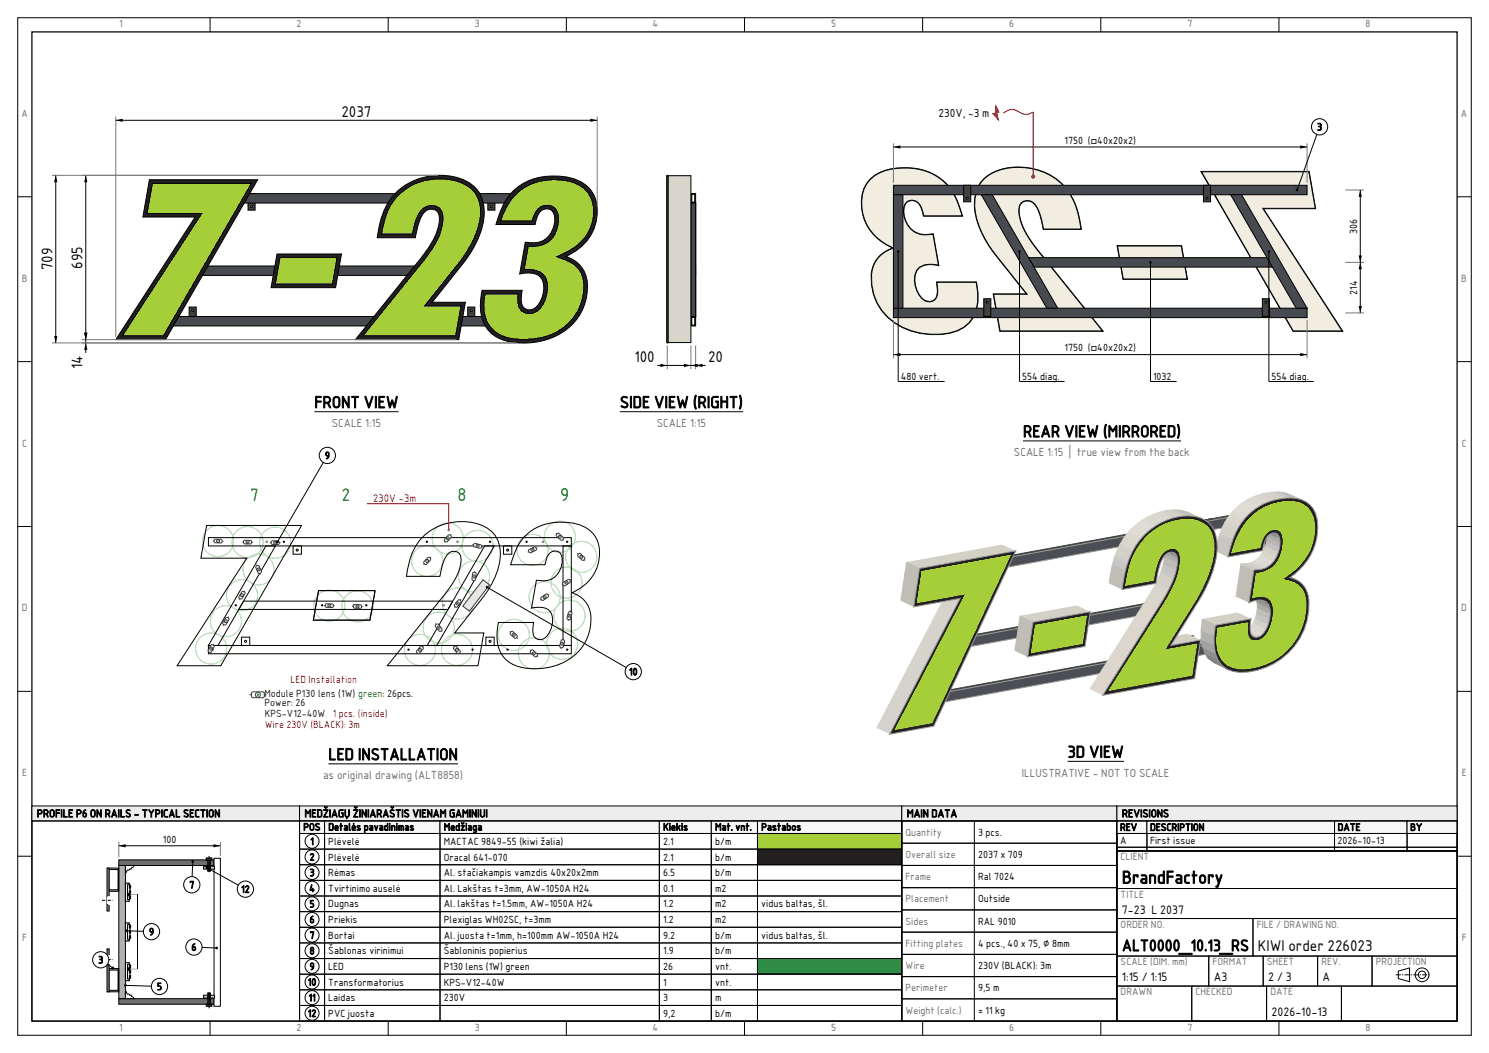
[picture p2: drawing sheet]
<svg xmlns="http://www.w3.org/2000/svg" width="420mm" height="297mm" viewBox="0 0 420 297" stroke-linecap="round" stroke-linejoin="round" font-family="sans-serif">
<defs><g id="words">
<g font-size="5.1" fill="#009640">
<text x="129" y="141.3">8</text>
<text x="158" y="141.3">9</text>
</g>
<text font-size="5" fill="#009640" x="96.4" y="141.3">2</text>
<text font-size="4.9" fill="#009640" x="70.6" y="141.3">7</text>
<text font-size="4.9" x="316.5" y="249.2">BrandFactory</text>
<g font-size="4.6">
<text x="88.7" y="115.1">FRONT VIEW</text>
<text x="174.9" y="115.1">SIDE VIEW (RIGHT)</text>
<text x="288.6" y="123.3">REAR VIEW (MIRRORED)</text>
<text x="92.6" y="214.4">LED INSTALLATION</text>
<text x="301.1" y="213.7">3D VIEW</text>
</g>
<text font-size="4.4" x="316.5" y="268.2">ALT0000_10.13_RS</text>
<g font-size="4.2">
<text x="96.3" y="33">2037</text>
<text x="14.8" y="76.3" transform="rotate(-90 14.8 76.3)">709</text>
<text x="23.3" y="75.8" transform="rotate(-90 23.3 75.8)">695</text>
<text x="23.3" y="104.2" transform="rotate(-90 23.3 104.2)">14</text>
<text x="178.9" y="102.2">100</text>
<text x="199.7" y="102.2">20</text>
<text x="354.8" y="268.2">KIWI order 226023</text>
</g>
<g font-size="3.4">
<text x="316.5" y="257.7">7-23 L 2037</text>
<text x="316.5" y="276.7">1:15 / 1:15</text>
<text x="342.4" y="276.7">A3</text>
<text x="357.7" y="276.7">2 / 3</text>
<text x="373.1" y="276.7">A</text>
<text x="358.7" y="286.6">2026-10-13</text>
</g>
<text font-size="3.2" x="264.8" y="32.9">230V, ~3 m</text>
<g font-size="3.2" fill="#6e6e6e">
<text x="93.6" y="120.4">SCALE 1:15</text>
<text x="185.2" y="120.4">SCALE 1:15</text>
<text x="286" y="128.7">SCALE 1:15 | true view from the back</text>
<text x="91.1" y="219.8">as original drawing (ALT8858)</text>
<text x="288.2" y="219.1">ILLUSTRATIVE - NOT TO SCALE</text>
</g>
<text font-size="3" fill="#e30010" x="105.3" y="141.5">230V ~3m</text>
<g font-size="3">
<text x="10.4" y="230.5">PROFILE P6 ON RAILS - TYPICAL SECTION</text>
<text x="85.9" y="230.5">MEDŽIAGŲ ŽINIARAŠTIS VIENAM GAMINIUI</text>
<text x="255.8" y="230.5">MAIN DATA</text>
<text x="316.5" y="230.5">REVISIONS</text>
</g>
<g font-size="2.8" fill="#6e6e6e">
<text x="33.6" y="7.7">1</text>
<text x="83.7" y="7.7">2</text>
<text x="133.9" y="7.7">3</text>
<text x="184.1" y="7.7">4</text>
<text x="234.4" y="7.7">5</text>
<text x="284.7" y="7.7">6</text>
<text x="334.9" y="7.7">7</text>
<text x="385.2" y="7.7">8</text>
<text x="6.1" y="33">A</text>
<text x="412.1" y="33">A</text>
<text x="6.2" y="79.5">B</text>
<text x="412.2" y="79.5">B</text>
<text x="6.3" y="126">C</text>
<text x="412.3" y="126">C</text>
<text x="6.2" y="172.5">D</text>
<text x="412.2" y="172.5">D</text>
<text x="6.3" y="219">E</text>
<text x="412.3" y="219">E</text>
<text x="255.4" y="235.7">Quantity</text>
<text x="255.4" y="242">Overall size</text>
<text x="316.1" y="242.7">CLIENT</text>
<text x="255.4" y="248.3">Frame</text>
<text x="255.4" y="254.5">Placement</text>
<text x="316.1" y="253.3">TITLE</text>
<text x="255.4" y="260.8">Sides</text>
<text x="316.1" y="261.7">ORDER NO.</text>
<text x="354.5" y="261.7">FILE / DRAWING NO.</text>
<text x="6.3" y="265.5">F</text>
<text x="255.4" y="267.1">Fitting plates</text>
<text x="412.3" y="265.5">F</text>
<text x="255.4" y="273.3">Wire</text>
<text x="316.1" y="272.3">SCALE (DIM. mm)</text>
<text x="342" y="272.3">FORMAT</text>
<text x="357.4" y="272.3">SHEET</text>
<text x="372.7" y="272.3">REV.</text>
<text x="388.1" y="272.3">PROJECTION</text>
<text x="255.4" y="279.6">Perimeter</text>
<text x="316.1" y="280.8">DRAWN</text>
<text x="337.2" y="280.8">CHECKED</text>
<text x="358.3" y="280.8">DATE</text>
<text x="255.4" y="285.9">Weight (calc.)</text>
<text x="33.6" y="290.7">1</text>
<text x="83.7" y="290.7">2</text>
<text x="133.9" y="290.7">3</text>
<text x="184.1" y="290.7">4</text>
<text x="234.4" y="290.7">5</text>
<text x="284.7" y="290.7">6</text>
<text x="334.9" y="290.7">7</text>
<text x="385.2" y="290.7">8</text>
</g>
<g font-size="2.8">
<text x="300.3" y="40.6">1750 (□40x20x2)</text>
<text x="371.5" y="36.8">3</text>
<text x="382.8" y="65.9" transform="rotate(-90 382.8 65.9)">306</text>
<text x="382.8" y="83.2" transform="rotate(-90 382.8 83.2)">214</text>
<text x="300.3" y="99.1">1750 (□40x20x2)</text>
<text x="254.1" y="107.1">480 vert.</text>
<text x="288.3" y="107.1">554 diag.</text>
<text x="325.2" y="107.1">1032</text>
<text x="358.6" y="107.1">554 diag.</text>
<text x="91.6" y="129.5">9</text>
<text x="177.4" y="190.5">10</text>
<text x="45.9" y="237.7">100</text>
<text x="85.6" y="234.2">POS</text>
<text x="87.5" y="238.3">1</text>
<text x="92.6" y="234.2">Detalės pavadinimas</text>
<text x="92.6" y="238.3">Plėvelė</text>
<text x="125.2" y="234.2">Medžiaga</text>
<text x="125.2" y="238.3">MACTAC 9849-55 (kiwi žalia)</text>
<text x="187" y="234.2">Kiekis</text>
<text x="187" y="238.3">2.1</text>
<text x="201.7" y="234.2">Mat. vnt.</text>
<text x="201.7" y="238.3">b/m</text>
<text x="214.7" y="234.2">Pastabos</text>
<text x="275.9" y="235.7">3 pcs.</text>
<text x="315.9" y="234.3">REV</text>
<text x="315.9" y="238">A</text>
<text x="324.4" y="234.3">DESCRIPTION</text>
<text x="324.4" y="238">First issue</text>
<text x="377.3" y="234.3">DATE</text>
<text x="377.3" y="238">2026-10-13</text>
<text x="397.8" y="234.3">BY</text>
<text x="87.3" y="242.7">2</text>
<text x="92.6" y="242.7">Plėvelė</text>
<text x="125.2" y="242.7">Oracal 641-070</text>
<text x="187" y="242.7">2.1</text>
<text x="201.7" y="242.7">b/m</text>
<text x="275.9" y="242">2037 x 709</text>
<text x="53.4" y="250.6">7</text>
<text x="68" y="251.8">12</text>
<text x="87.2" y="251.5">4</text>
<text x="87.3" y="247.1">3</text>
<text x="92.6" y="247.1">Rėmas</text>
<text x="92.6" y="251.5">Tvirtinimo auselė</text>
<text x="125.2" y="247.1">Al. stačiakampis vamzdis 40x20x2mm</text>
<text x="125.2" y="251.5">Al. Lakštas t=3mm, AW-1050A H24</text>
<text x="187" y="247.1">6.5</text>
<text x="187" y="251.5">0.1</text>
<text x="201.7" y="247.1">b/m</text>
<text x="201.7" y="251.5">m2</text>
<text x="275.9" y="248.3">Ral 7024</text>
<text x="87.3" y="255.9">5</text>
<text x="92.6" y="256">Dugnas</text>
<text x="125.2" y="256">Al. lakštas t=1.5mm, AW-1050A H24</text>
<text x="187" y="256">1.2</text>
<text x="201.7" y="256">m2</text>
<text x="214.7" y="256">vidus baltas, šl.</text>
<text x="275.9" y="254.5">Outside</text>
<text x="42" y="263.8">9</text>
<text x="87.3" y="260.4">6</text>
<text x="92.6" y="260.4">Priekis</text>
<text x="125.2" y="260.4">Plexiglas WH02SC, t=3mm</text>
<text x="187" y="260.4">1.2</text>
<text x="201.7" y="260.4">m2</text>
<text x="275.9" y="260.8">RAL 9010</text>
<text x="54" y="268.1">6</text>
<text x="87.3" y="264.8">7</text>
<text x="87.3" y="269.2">8</text>
<text x="92.6" y="264.8">Bortai</text>
<text x="92.6" y="269.2">Šablonas virinimui</text>
<text x="125.2" y="264.8">Al. juosta t=1mm, h=100mm AW-1050A H24</text>
<text x="125.2" y="269.2">Šabloninis popierius</text>
<text x="187" y="264.8">9.2</text>
<text x="187" y="269.2">1.9</text>
<text x="201.7" y="264.8">b/m</text>
<text x="201.7" y="269.2">b/m</text>
<text x="214.7" y="264.8">vidus baltas, šl.</text>
<text x="275.9" y="267.1">4 pcs., 40 x 75, ⌀ 8mm</text>
<text x="27.7" y="271.7">3</text>
<text x="87.3" y="273.6">9</text>
<text x="92.6" y="273.6">LED</text>
<text x="125.2" y="273.6">P130 lens (1W) green</text>
<text x="187" y="273.6">26</text>
<text x="201.7" y="273.6">vnt.</text>
<text x="275.9" y="273.3">230V (BLACK): 3m</text>
<text x="44.3" y="279.3">5</text>
<text x="86.8" y="278">10</text>
<text x="92.6" y="278">Transformatorius</text>
<text x="125.2" y="278">KPS-V12-40W</text>
<text x="187" y="278">1</text>
<text x="201.7" y="278">vnt.</text>
<text x="275.9" y="279.6">9,5 m</text>
<text x="86.8" y="286.8">12</text>
<text x="87" y="282.4">11</text>
<text x="92.6" y="282.4">Laidas</text>
<text x="92.6" y="286.8">PVC juosta</text>
<text x="125.2" y="282.4">230V</text>
<text x="187" y="282.4">3</text>
<text x="187" y="286.8">9,2</text>
<text x="201.7" y="282.4">m</text>
<text x="201.7" y="286.8">b/m</text>
<text x="275.9" y="285.9">≈ 11 kg</text>
</g>
<g font-size="2.8" fill="#1a1a1a">
<text x="74.6" y="196.6">Module P130 lens (1W) green: 26pcs.</text>
<text x="74.6" y="199.2">Power: 26</text>
<text x="74.7" y="202.3">KPS-V12-40W</text>
</g>
<g font-size="2.8" fill="#e30010">
<text x="81.9" y="192.5">LED Installation</text>
<text x="93.9" y="202.3">1 pcs. (inside)</text>
<text x="74.7" y="205.4">Wire 230V (BLACK): 3m</text>
</g>
</g></defs>
<g fill="none" stroke="#000" stroke-width=".28">
<path d="M5 5h410v287h-410zM59.3 5v4M109.5 5v4M159.7 5v4M210 5v4M260.2 5v4M310.5 5v4M360.7 5v4M5 55.5h4M411 55.5h4M5 102h4M411 102h4"/>
<path d="M5 148.5h4M58.3 148.2h26.8l-22.8 39.6h-12.3l19.6-30.4h-12.9zM58.8 151.6h102.3v2.4h-102.3zM75 154h2.7l-16.2 28.1h-2.7zM82.7 154h2.3v2.3h-2.3zM118.9 151.8a15.6 15.6 0 0 1 18.7-2.7 9.3 9.3 0 0 1 3.1 10.7 25.7 25.7 0 0 1-4.7 9.1l-7.7 9.6h8.2l-1.7 9.3h-25.6l15.5-19.3a20.5 20.5 0 0 0 5.3-10.2 2.18 2.18 0 0 0-1.1-2.7 2.18 2.18 0 0 0-2.8 .9l-1.2 2.6-.8 3.5h-9.4a19.5 19.5 0 0 1 4.2-10.8zM136.7 154h2.7l-16.2 28.1h-2.7zM142 154h2.4v2.3h-2.4zM148 151.3a15.1 15.1 0 0 1 18.3-1.8 9.4 9.4 0 0 1 1.9 11 12.8 12.8 0 0 1-6.8 6.7 7.5 7.5 0 0 1 5.3 8.1 14.1 14.1 0 0 1-13 13.1 13.5 13.5 0 0 1-10.9-2.3 9.5 9.5 0 0 1-2.5-8.8l.3-1.7h9.9l-.2 1.9a2.21 2.21 0 0 0 1.1 2.7 2.21 2.21 0 0 0 2.8-.7 6.2 6.2 0 0 0 .9-7.1 5.6 5.6 0 0 0-5.2-.9l1.4-7.8a5.5 5.5 0 0 0 5.9-1.6 5.5 5.5 0 0 0 .8-6 2.24 2.24 0 0 0-3.7 1.1l-.6 2.1h-9.7a18.8 18.8 0 0 1 4-8zM158.8 154h2.3v28.1h-2.3zM411 148.5h4M68.1 179.7h2.3v2.4h-2.3z"/>
<path d="M68.7 169.5h59l-1.3 2.4h-59zM89.9 166.6h15.9l-1.5 8.3h-15.9zM137.1 179.7h2.3v2.4h-2.3zM5 195h4M58.8 182.1h102.3v2.3h-102.3zM411 195h4M5 241.5h4M411 241.5h4M59.3 288v4M109.5 288v4M159.7 288v4M210 288v4"/>
<path d="M260.2 288v4M310.5 288v4M360.7 288v4"/>
<circle cx="61.7" cy="152.8" r=".18"/>
<circle cx="80.1" cy="152.8" r=".18"/>
<circle cx="83.8" cy="155.1" r=".29"/>
<circle cx="120.4" cy="152.8" r=".18"/>
<circle cx="138.2" cy="152.8" r=".18"/>
<circle cx="143.2" cy="155.1" r=".29"/>
<circle cx="148.5" cy="152.8" r=".18"/>
<circle cx="160" cy="152.8" r=".18"/>
<circle cx="66.5" cy="170.7" r=".18"/>
<circle cx="90.9" cy="170.7" r=".18"/>
<circle cx="103.3" cy="170.7" r=".18"/>
<circle cx="60" cy="183.2" r=".18"/>
<circle cx="69.3" cy="180.9" r=".29"/>
<circle cx="115.2" cy="183.2" r=".18"/>
<circle cx="133.3" cy="183.2" r=".18"/>
<circle cx="138.2" cy="180.9" r=".29"/>
<circle cx="143.2" cy="183.2" r=".18"/>
<circle cx="160" cy="183.2" r=".18"/>
</g>
<path d="M9 9h402v279h-402z" fill="none" stroke="#000" stroke-width=".35"/>
<g fill="none" stroke="#9ed79e" stroke-width=".28">
<circle cx="61.5" cy="152.6" r="4.4"/>
<circle cx="69.8" cy="152.9" r="4.4"/>
<circle cx="77.6" cy="153.1" r="4.4"/>
<circle cx="120.5" cy="158.2" r="4.4"/>
<circle cx="126.3" cy="151.8" r="4.4"/>
<circle cx="134.7" cy="154" r="4.4"/>
<circle cx="150.2" cy="155.1" r="4.4"/>
<circle cx="157.9" cy="151.4" r="4.4"/>
<circle cx="164" cy="157.1" r="4.4"/>
<circle cx="63.7" cy="175.2" r="4.4"/>
<circle cx="68.2" cy="167.9" r="4.4"/>
<circle cx="72.9" cy="160.6" r="4.4"/>
<circle cx="92.9" cy="170.8" r="4.4"/>
<circle cx="100.8" cy="171.1" r="4.4"/>
<circle cx="123.7" cy="177" r="4.4"/>
<circle cx="129.1" cy="170.2" r="4.4"/>
<circle cx="133.7" cy="162.6" r="4.4"/>
<circle cx="144.9" cy="179.1" r="4.4"/>
<circle cx="153.6" cy="168.4" r="4.4"/>
<circle cx="159.8" cy="164.3" r="4.4"/>
<circle cx="160.6" cy="173.7" r="4.4"/>
<circle cx="59.6" cy="182.9" r="4.4"/>
<circle cx="118.4" cy="183.3" r="4.4"/>
<circle cx="128.9" cy="183.3" r="4.4"/>
<circle cx="150.6" cy="184.3" r="4.4"/>
<circle cx="158.6" cy="181.6" r="4.4"/>
</g>
<g fill="none" stroke="#3c8dbc" stroke-width=".28">
<circle cx="75.2" cy="152.8" r=".23"/>
<circle cx="126.6" cy="149.5" r=".23"/>
<circle cx="129.1" cy="152.8" r=".23"/>
<circle cx="153.2" cy="152.8" r=".23"/>
<circle cx="99.8" cy="170.7" r=".23"/>
<circle cx="125.1" cy="170.7" r=".23"/>
</g>
<path d="M136.2 163.5l1.9 1.4-5.7 7.5-1.9-1.4z" fill-rule="evenodd" fill="#e6e6e6" stroke="#3a3a3a" stroke-width=".28"/>
<path d="M103.5 142.1h23.1v7.4" fill="none" stroke="#e2001a" stroke-width=".32"/>
<g fill="#fff" stroke="#3a3a3a" stroke-width=".28">
<path d="M60.4 152.2l.4-.1h1.5l.3 .2v.5l-.3 .3h-1.6l-.3-.2z" fill-rule="evenodd"/>
<circle cx="61.5" cy="152.6" r=".43"/>
</g>
<circle cx="61.5" cy="152.6" r=".19" fill="#00a651"/>
<path d="M60 152.5l.4 .1M62.7 152.6l.3 .1" fill="none" stroke="#3a3a3a" stroke-width=".28"/>
<g fill="#fff" stroke="#3a3a3a" stroke-width=".28">
<path d="M68.8 152.5l.3-.1h1.5l.3 .2 .1 .5-.4 .3h-1.5l-.4-.2z" fill-rule="evenodd"/>
<circle cx="69.8" cy="152.9" r=".43"/>
</g>
<circle cx="69.8" cy="152.9" r=".19" fill="#00a651"/>
<path d="M68.3 152.9h.4M71 152.9h.3" fill="none" stroke="#3a3a3a" stroke-width=".28"/>
<g fill="#fff" stroke="#3a3a3a" stroke-width=".28">
<path d="M76.5 152.7l.4-.2 1.5 .1 .3 .1 .1 .5-.4 .4h-1.6l-.3-.2z" fill-rule="evenodd"/>
<circle cx="77.6" cy="153.1" r=".43"/>
</g>
<circle cx="77.6" cy="153.1" r=".19" fill="#00a651"/>
<path d="M76.1 153h.4M78.8 153.1h.3" fill="none" stroke="#3a3a3a" stroke-width=".28"/>
<g fill="#fff" stroke="#3a3a3a" stroke-width=".28">
<path d="M72.2 159.7l.6-.2 .3 .2 .6 1.4-.2 .5-.5 .2-.3-.3-.5-1.4z" fill-rule="evenodd"/>
<circle cx="72.9" cy="160.6" r=".43"/>
</g>
<circle cx="72.9" cy="160.6" r=".19" fill="#00a651"/>
<path d="M72.4 159.2l.1 .4M73.4 161.7l.1 .3" fill="none" stroke="#3a3a3a" stroke-width=".28"/>
<g fill="#fff" stroke="#3a3a3a" stroke-width=".28">
<path d="M68.2 166.9l.5-.1 .4 .5-.8 1.5-.3 .2-.7-.6z" fill-rule="evenodd"/>
<circle cx="68.2" cy="167.9" r=".43"/>
</g>
<circle cx="68.2" cy="167.9" r=".19" fill="#00a651"/>
<path d="M67.7 168.8l-.2 .3M69 166.6l-.2 .3" fill="none" stroke="#3a3a3a" stroke-width=".28"/>
<g fill="#fff" stroke="#3a3a3a" stroke-width=".28">
<path d="M63.7 174.3l.5-.1 .4 .4-.9 1.5-.3 .2-.6-.5z" fill-rule="evenodd"/>
<circle cx="63.7" cy="175.2" r=".43"/>
</g>
<circle cx="63.7" cy="175.2" r=".19" fill="#00a651"/>
<path d="M63.1 176.2l-.2 .3M64.5 173.9l-.2 .3" fill="none" stroke="#3a3a3a" stroke-width=".28"/>
<g fill="#fff" stroke="#3a3a3a" stroke-width=".28">
<path d="M59.6 181.9l.4-.1 .4 .5-.8 1.5-.3 .2-.6-.5z" fill-rule="evenodd"/>
<circle cx="59.6" cy="182.9" r=".43"/>
</g>
<circle cx="59.6" cy="182.9" r=".19" fill="#00a651"/>
<path d="M59 183.9l-.2 .3M60.3 181.6l-.2 .3" fill="none" stroke="#3a3a3a" stroke-width=".28"/>
<g fill="#fff" stroke="#3a3a3a" stroke-width=".28">
<path d="M91.8 170.5l.3-.2h1.6l.3 .2v.5l-.3 .4-1.6-.1-.3-.2z" fill-rule="evenodd"/>
<circle cx="92.9" cy="170.8" r=".43"/>
</g>
<circle cx="92.9" cy="170.8" r=".19" fill="#00a651"/>
<path d="M91.4 170.8h.4M94 170.9h.4" fill="none" stroke="#3a3a3a" stroke-width=".28"/>
<g fill="#fff" stroke="#3a3a3a" stroke-width=".28">
<path d="M99.8 170.7l.3-.2 1.5 .1 .3 .1 .1 .5-.4 .4-1.6-.1-.3-.1z" fill-rule="evenodd"/>
<circle cx="100.8" cy="171.1" r=".43"/>
</g>
<circle cx="100.8" cy="171.1" r=".19" fill="#00a651"/>
<path d="M99.3 171h.4M102 171.1h.3" fill="none" stroke="#3a3a3a" stroke-width=".28"/>
<g fill="#fff" stroke="#3a3a3a" stroke-width=".28">
<path d="M120.6 157.3h.5l.4 .5-1.2 1.3-.3 .1-.5-.6z" fill-rule="evenodd"/>
<circle cx="120.5" cy="158.2" r=".43"/>
</g>
<circle cx="120.5" cy="158.2" r=".19" fill="#00a651"/>
<path d="M119.7 159l-.2 .3M121.5 157.1l-.2 .3" fill="none" stroke="#3a3a3a" stroke-width=".28"/>
<g fill="#fff" stroke="#3a3a3a" stroke-width=".28">
<path d="M126.5 150.9h.5l.3 .6-1.1 1.3-.4 .1-.5-.7z" fill-rule="evenodd"/>
<circle cx="126.3" cy="151.8" r=".43"/>
</g>
<circle cx="126.3" cy="151.8" r=".19" fill="#00a651"/>
<path d="M125.5 152.7l-.2 .3M127.3 150.7l-.2 .3" fill="none" stroke="#3a3a3a" stroke-width=".28"/>
<g fill="#fff" stroke="#3a3a3a" stroke-width=".28">
<path d="M133.7 153.4l.4-.1 1.5 .4 .2 .2v.5l-.5 .3-1.5-.4-.2-.3z" fill-rule="evenodd"/>
<circle cx="134.7" cy="154" r=".43"/>
</g>
<circle cx="134.7" cy="154" r=".19" fill="#00a651"/>
<path d="M133.3 153.6l.3 .1M135.8 154.2l.4 .1" fill="none" stroke="#3a3a3a" stroke-width=".28"/>
<g fill="#fff" stroke="#3a3a3a" stroke-width=".28">
<path d="M133.4 161.6l.6-.1 .3 .2-.2 1.7-.2 .3-.8-.2z" fill-rule="evenodd"/>
<circle cx="133.7" cy="162.6" r=".43"/>
</g>
<circle cx="133.7" cy="162.6" r=".19" fill="#00a651"/>
<path d="M133.6 163.7v.4M133.9 161.1l-.1 .4" fill="none" stroke="#3a3a3a" stroke-width=".28"/>
<g fill="#fff" stroke="#3a3a3a" stroke-width=".28">
<path d="M129.2 169.3l.5-.1 .4 .6-1.1 1.3-.3 .2-.5-.6z" fill-rule="evenodd"/>
<circle cx="129.1" cy="170.2" r=".43"/>
</g>
<circle cx="129.1" cy="170.2" r=".19" fill="#00a651"/>
<path d="M128.4 171.1l-.2 .3M130 169l-.2 .3" fill="none" stroke="#3a3a3a" stroke-width=".28"/>
<g fill="#fff" stroke="#3a3a3a" stroke-width=".28">
<path d="M122.9 176.2l.4-.2 .3 .1 1 1.2v.5l-.4 .3-.4-.2-.9-1.1z" fill-rule="evenodd"/>
<circle cx="123.7" cy="177" r=".43"/>
</g>
<circle cx="123.7" cy="177" r=".19" fill="#00a651"/>
<path d="M122.8 175.9l.2 .2M124.5 177.9l.2 .3" fill="none" stroke="#3a3a3a" stroke-width=".28"/>
<g fill="#fff" stroke="#3a3a3a" stroke-width=".28">
<path d="M118.6 182.4l.5-.1 .3 .6-1.1 1.3-.3 .1-.5-.6z" fill-rule="evenodd"/>
<circle cx="118.4" cy="183.3" r=".43"/>
</g>
<circle cx="118.4" cy="183.3" r=".19" fill="#00a651"/>
<path d="M117.7 184.2l-.2 .2M119.4 182.2l-.2 .2" fill="none" stroke="#3a3a3a" stroke-width=".28"/>
<g fill="#fff" stroke="#3a3a3a" stroke-width=".28">
<path d="M128 182.5l.5-.3 .3 .2 1 1.2-.1 .5-.4 .3-.3-.2-1-1.2z" fill-rule="evenodd"/>
<circle cx="128.9" cy="183.3" r=".43"/>
</g>
<circle cx="128.9" cy="183.3" r=".19" fill="#00a651"/>
<path d="M127.9 182.1l.3 .3M129.6 184.2l.2 .3" fill="none" stroke="#3a3a3a" stroke-width=".28"/>
<g fill="#fff" stroke="#3a3a3a" stroke-width=".28">
<path d="M149.1 155.1l1.8-.8 .4 .6-.2 .3-1.6 .7-.4-.4z" fill-rule="evenodd"/>
<circle cx="150.2" cy="155.1" r=".43"/>
</g>
<circle cx="150.2" cy="155.1" r=".19" fill="#00a651"/>
<path d="M149.2 155.6l-.3 .1M151.6 154.5l-.4 .1" fill="none" stroke="#3a3a3a" stroke-width=".28"/>
<g fill="#fff" stroke="#3a3a3a" stroke-width=".28">
<path d="M157.2 150.5h.5l1.1 1 .1 .4-.3 .4h-.5l-1.1-1.1-.1-.3z" fill-rule="evenodd"/>
<circle cx="157.9" cy="151.4" r=".43"/>
</g>
<circle cx="157.9" cy="151.4" r=".19" fill="#00a651"/>
<path d="M156.8 150.4l.3 .2M158.7 152.2l.3 .2" fill="none" stroke="#3a3a3a" stroke-width=".28"/>
<g fill="#fff" stroke="#3a3a3a" stroke-width=".28">
<path d="M163.2 156.2h.6l1.1 1 .1 .4-.3 .4h-.5l-1.2-1.1-.1-.3z" fill-rule="evenodd"/>
<circle cx="164" cy="157.1" r=".43"/>
</g>
<circle cx="164" cy="157.1" r=".19" fill="#00a651"/>
<path d="M162.9 156l.2 .3M164.8 157.8l.3 .3" fill="none" stroke="#3a3a3a" stroke-width=".28"/>
<g fill="#fff" stroke="#3a3a3a" stroke-width=".28">
<path d="M158.9 164.3l1.4-.9 .6 .6-.2 .3-1.4 .9-.5-.4z" fill-rule="evenodd"/>
<circle cx="159.8" cy="164.3" r=".43"/>
</g>
<circle cx="159.8" cy="164.3" r=".19" fill="#00a651"/>
<path d="M158.9 165l-.3 .2M161.1 163.5l-.4 .2" fill="none" stroke="#3a3a3a" stroke-width=".28"/>
<g fill="#fff" stroke="#3a3a3a" stroke-width=".28">
<path d="M152.7 168.4l1.5-.9 .5 .6-.1 .3-1.5 1-.5-.5z" fill-rule="evenodd"/>
<circle cx="153.6" cy="168.4" r=".43"/>
</g>
<circle cx="153.6" cy="168.4" r=".19" fill="#00a651"/>
<path d="M152.7 169.1l-.3 .2M154.9 167.6l-.3 .2" fill="none" stroke="#3a3a3a" stroke-width=".28"/>
<g fill="#fff" stroke="#3a3a3a" stroke-width=".28">
<path d="M160.4 172.6l.4-.1 .5 .4-.4 1.6-.2 .3-.8-.3z" fill-rule="evenodd"/>
<circle cx="160.6" cy="173.7" r=".43"/>
</g>
<circle cx="160.6" cy="173.7" r=".19" fill="#00a651"/>
<path d="M160.3 174.8v.3M161 172.2l-.1 .4" fill="none" stroke="#3a3a3a" stroke-width=".28"/>
<g fill="#fff" stroke="#3a3a3a" stroke-width=".28">
<path d="M158.4 180.5l.3-.1 .6 .4-.4 1.7-.3 .2-.7-.3z" fill-rule="evenodd"/>
<circle cx="158.6" cy="181.6" r=".43"/>
</g>
<circle cx="158.6" cy="181.6" r=".19" fill="#00a651"/>
<path d="M158.3 182.7l-.1 .3M158.9 180.1v.4" fill="none" stroke="#3a3a3a" stroke-width=".28"/>
<g fill="#fff" stroke="#3a3a3a" stroke-width=".28">
<path d="M149.9 183.4h.5l1.1 1 .1 .4-.3 .4h-.5l-1.1-1.1-.1-.3z" fill-rule="evenodd"/>
<circle cx="150.6" cy="184.3" r=".43"/>
</g>
<circle cx="150.6" cy="184.3" r=".19" fill="#00a651"/>
<path d="M149.5 183.3l.2 .2M151.4 185.1l.3 .2" fill="none" stroke="#3a3a3a" stroke-width=".28"/>
<g fill="#fff" stroke="#3a3a3a" stroke-width=".28">
<path d="M144.2 178.2h.5l1.1 1 .1 .4-.3 .3-.5 .1-1.1-1.1-.1-.3z" fill-rule="evenodd"/>
<circle cx="144.9" cy="179.1" r=".43"/>
</g>
<circle cx="144.9" cy="179.1" r=".19" fill="#00a651"/>
<path d="M143.8 178.1l.3 .2M145.7 179.8l.3 .3" fill="none" stroke="#3a3a3a" stroke-width=".28"/>
<g fill="#fff" stroke="#3a3a3a" stroke-width=".28">
<path d="M71.1 195.2h3.2l.3 .4-.1 1-.4 .2-3-.1-.2-.3v-.8z" fill-rule="evenodd"/>
<circle cx="72.7" cy="196" r=".69"/>
</g>
<circle cx="72.7" cy="196" r=".31" fill="#00a651"/>
<path d="M70.3 196h.6M74.6 196h.5" fill="none" stroke="#3a3a3a" stroke-width=".28"/>
<path d="M92.6 215.4h36.6" fill="none" stroke="#000" stroke-width=".28"/>
<path d="M70 54.6h2v4.7h-2z" fill-rule="evenodd" fill="#3c3f45" stroke="#000" stroke-width=".28"/>
<circle cx="71" cy="58.3" r=".27" fill="#fff" stroke="#000" stroke-width=".28"/>
<path d="M137.6 54.6h2v4.7h-2z" fill-rule="evenodd" fill="#3c3f45" stroke="#000" stroke-width=".28"/>
<circle cx="138.6" cy="58.3" r=".27" fill="#fff" stroke="#000" stroke-width=".28"/>
<path d="M131.9 86.6h2v5h-2z" fill-rule="evenodd" fill="#3c3f45" stroke="#000" stroke-width=".28"/>
<circle cx="132.9" cy="87.6" r=".27" fill="#fff" stroke="#000" stroke-width=".28"/>
<path d="M53.3 86.6h2v5h-2z" fill-rule="evenodd" fill="#3c3f45" stroke="#000" stroke-width=".28"/>
<circle cx="54.3" cy="87.6" r=".27" fill="#fff" stroke="#000" stroke-width=".28"/>
<g fill="#474a51" stroke="#000" stroke-width=".28">
<path d="M42.7 54.6h116.7v2.7h-116.7z" fill-rule="evenodd"/>
<path d="M42.7 89.3h116.7v2.6h-116.7z" fill-rule="evenodd"/>
<path d="M54 75h67.3l-1.5 2.7h-67.3z" fill-rule="evenodd"/>
<path d="M61.2 57.3h3.1l-18.5 32h-3.1z" fill-rule="evenodd"/>
<path d="M131.5 57.3h3.1l-18.5 32h-3z" fill-rule="evenodd"/>
<path d="M156.7 57.3h2.7v32h-2.7z" fill-rule="evenodd"/>
</g>
<g fill="#231f20" stroke="#000" stroke-width=".28">
<path d="M111.9 54.1a17.8 17.8 0 0 1 21.1-2.1 10.6 10.6 0 0 1 3.2 11.4 28.5 28.5 0 0 1-5.5 10.8l-8.8 11.1h9.4l-1.9 10.5h-29.2l18.2-22.6a20.6 20.6 0 0 0 5.6-11.4 2.41 2.41 0 0 0-1.5-2.7 2.41 2.41 0 0 0-2.9 .9 17.1 17.1 0 0 0-2.5 7.1h-10.7a21.6 21.6 0 0 1 5.5-13z" fill-rule="evenodd"/>
<path d="M144.4 54.2a16.7 16.7 0 0 1 14.7-4.4 9.7 9.7 0 0 1 9.2 7.9 13.6 13.6 0 0 1-8.7 14.6 8.5 8.5 0 0 1 6.1 9.2 15.8 15.8 0 0 1-13.3 14.8 18.4 18.4 0 0 1-12.4-1.3 9.7 9.7 0 0 1-4.5-9.5l.5-3.6h11.3l-.3 2.2a2.55 2.55 0 0 0 3 3.2 6.8 6.8 0 0 0 2.5-9 6.3 6.3 0 0 0-5.9-1l1.6-9a6.4 6.4 0 0 0 8.2-7.1 2.39 2.39 0 0 0-2-2.3 2.39 2.39 0 0 0-2.6 1.7l-.9 2.7h-11a21.4 21.4 0 0 1 4.5-9.1z" fill-rule="evenodd"/>
<path d="M42.1 50.7h30.6l-26 45.1h-14l22.3-34.6h-14.7z" fill-rule="evenodd"/>
<path d="M78.1 71.6h18.2l-1.6 9.5h-18.2z" fill-rule="evenodd"/>
</g>
<path d="M145.4 54.9a16.3 16.3 0 0 1 18.2-2.5 9.3 9.3 0 0 1 3.2 11.1 14.1 14.1 0 0 1-8.8 8.4l-1 .5a11.3 11.3 0 0 1 6.7 4.2 13 13 0 0 1-2.2 13.3 18.2 18.2 0 0 1-17.5 5.5 8.8 8.8 0 0 1-7.5-10l.4-2.5h9.2a4.9 4.9 0 0 0 1.6 5.2 4.2 4.2 0 0 0 5.6-2.4 8.6 8.6 0 0 0 .4-7.6 6 6 0 0 0-5.8-2.1l1.1-6.5a7 7 0 0 0 8.5-6.5 4.2 4.2 0 0 0-1.8-4.8 4 4 0 0 0-5.4 3.4l-.2 .7h-8.9a18 18 0 0 1 4.2-7.4zM112.4 55.1a16.7 16.7 0 0 1 19.5-2.6 9.4 9.4 0 0 1 3.2 10.7 30.5 30.5 0 0 1-5.3 10.4l-10 12.7h10.2l-1.5 8.4h-26.1l16.9-20.9a20.8 20.8 0 0 0 5.6-12.2 3.2 3.2 0 0 0-1.4-3.3 3.2 3.2 0 0 0-3.6 .1 9.8 9.8 0 0 0-3.4 6.8l-.2 .8h-8.7a19.4 19.4 0 0 1 4.8-10.9zM79 72.7h16.1l-1.3 7.4h-16.1zM43 51.7h27.9l-24.8 43h-11.6l22.4-34.5h-15.4z" fill-rule="evenodd" fill="#a6ce39" stroke="#000" stroke-width=".28"/>
<path d="M32.7 32.9v62.2M168.5 32.9v25.5M14.7 49.5h108.9M14.7 96.7h130.9M23.1 95.8h105.6" fill="none" stroke="#7a7a7a" stroke-width=".28"/>
<path d="M32.7 33.9h135.8M15.7 49.5v47.2M24.2 49.5v50M88.7 116.1h23.7" fill="none" stroke="#000" stroke-width=".28"/>
<path d="M32.7 33.9l1.9-.4v.9zM166.5 33.5l2 .4-2 .5zM15.7 49.5l.5 1.9h-.9zM24.2 49.5l.5 1.9h-1zM15.3 94.8h.9l-.5 1.9zM23.7 93.8h1l-.5 2zM24.2 96.7l.5 2h-1z" fill="#000"/>
<path d="M194.9 54.6h1.3v2.7h-1.3z" fill-rule="evenodd" fill="#474a51" stroke="#000" stroke-width=".28"/>
<path d="M195.1 54.9h.9v2.1h-.9z" fill-rule="evenodd" fill="#fff" stroke="#000" stroke-width=".28"/>
<path d="M194.9 89.3h1.3v2.6h-1.3z" fill-rule="evenodd" fill="#474a51" stroke="#000" stroke-width=".28"/>
<path d="M195.1 89.5h.9v2.2h-.9z" fill-rule="evenodd" fill="#fff" stroke="#000" stroke-width=".28"/>
<path d="M194.9 75h1.3v2.7h-1.3z" fill-rule="evenodd" fill="#474a51" stroke="#000" stroke-width=".28"/>
<path d="M195.1 75.3h.9v2.1h-.9z" fill-rule="evenodd" fill="#fff" stroke="#000" stroke-width=".28"/>
<g fill="#474a51" stroke="#000" stroke-width=".28">
<path d="M194.9 57.3h1.3v32h-1.3z" fill-rule="evenodd"/>
<path d="M194.9 57.3h1.3v32h-1.3z" fill-rule="evenodd"/>
<path d="M194.9 57.3h1.3v32h-1.3z" fill-rule="evenodd"/>
</g>
<path d="M188.4 49.6h6.5v47h-6.5z" fill-rule="evenodd" fill="#d9d5cb" stroke="#000" stroke-width=".28"/>
<path d="M188.2 49.5h.2v47.2h-.2z" fill-rule="evenodd" fill="#f7f7f2" stroke="#000" stroke-width=".28"/>
<path d="M188.1 49.5v47.2" fill="none" stroke="#231f20" stroke-width=".28"/>
<path d="M188.2 97.4v6.7M194.9 97.4v6.7M196.2 97.4v6.7" fill="none" stroke="#7a7a7a" stroke-width=".28"/>
<path d="M174.9 116.1h34.7M185.4 103.1h13.6" fill="none" stroke="#000" stroke-width=".28"/>
<path d="M186.3 102.6l1.9 .5-1.9 .4zM194.9 103.1l1.9-.5v.9zM192.9 102.6l2 .5-2 .4zM196.2 103.1l2-.5v.9z" fill="#000"/>
<path d="M277.5 50.4a16.3 16.3 0 0 1 15.3-2.5 16.6 16.6 0 0 1 11.6 13.3l.6 3.5h-10.7l-.6-2.9a6.8 6.8 0 0 0-3.1-5 2.44 2.44 0 0 0-2.5 .5 2.44 2.44 0 0 0-.6 2.6 23.3 23.3 0 0 0 6.1 11.7l17.6 21.8h-29.2l-1.9-10.5h9.4l-8.8-11a25.8 25.8 0 0 1-5.9-13.9 10.2 10.2 0 0 1 2.7-7.6z" fill-rule="evenodd" fill="#f7f7f2" stroke="#000" stroke-width=".28"/>
<path d="M277.6 50.5a16.2 16.2 0 0 1 15.2-2.5 16.5 16.5 0 0 1 11.5 13.2l.6 3.4h-10.5l-.6-2.8a6.9 6.9 0 0 0-3.2-5.1 2.53 2.53 0 0 0-2.6 .6 2.53 2.53 0 0 0-.6 2.6 23.4 23.4 0 0 0 6.1 11.8l17.5 21.6h-28.9l-1.8-10.3h9.4l-8.9-11.2a25.7 25.7 0 0 1-5.9-13.8 10.1 10.1 0 0 1 2.7-7.5z" fill-rule="evenodd" fill="#f1ede1" stroke="#000" stroke-width=".28"/>
<path d="M245.5 50.5a15.3 15.3 0 0 1 12.2-3.1 15 15 0 0 1 13.2 11.6l.6 2h-11a5.5 5.5 0 0 0-2.3-4.3 2.23 2.23 0 0 0-3.2 1.8 6.3 6.3 0 0 0 5.8 7.6l2.4-.1 1.6 8.9-2.5-.3a4 4 0 0 0-4.3 4.4 7.1 7.1 0 0 0 3.2 5.9 2.36 2.36 0 0 0 3.2-2.7l-.3-2.7h11.3a13.1 13.1 0 0 1-2 11.6 11.9 11.9 0 0 1-8.3 3.3 18.2 18.2 0 0 1-17.8-9 12.6 12.6 0 0 1-.8-11 8.6 8.6 0 0 1 5.3-4.4 13.4 13.4 0 0 1-8.1-16.8l.7-1.5z" fill-rule="evenodd" fill="#f7f7f2" stroke="#000" stroke-width=".28"/>
<path d="M245.5 50.6a15.2 15.2 0 0 1 12.2-3.1 14.9 14.9 0 0 1 13.1 11.5l.6 1.9h-10.8a5.5 5.5 0 0 0-2.4-4.3 2.33 2.33 0 0 0-3.3 1.9 6.4 6.4 0 0 0 5.9 7.7l2.4-.1 1.5 8.7-2.4-.3a4.1 4.1 0 0 0-4.4 4.5 7.2 7.2 0 0 0 3.2 6 2.46 2.46 0 0 0 3.4-2.8l-.2-2.6h11a12.9 12.9 0 0 1-1.9 11.4 11.8 11.8 0 0 1-8.3 3.3 18.1 18.1 0 0 1-17.7-8.9 12.5 12.5 0 0 1-.8-11 8.6 8.6 0 0 1 5.4-4.4 13.4 13.4 0 0 1-8.2-16.8l.7-1.4z" fill-rule="evenodd" fill="#f1ede1" stroke="#000" stroke-width=".28"/>
<path d="M338.7 48.3h30.6l1.8 10.6h-14.7l22.4 34.5h-14.1z" fill-rule="evenodd" fill="#f7f7f2" stroke="#000" stroke-width=".28"/>
<path d="M338.9 48.4h30.3l1.8 10.4h-14.8l22.4 34.5h-13.8z" fill-rule="evenodd" fill="#f1ede1" stroke="#000" stroke-width=".28"/>
<path d="M315.1 69.3h18.2l1.7 9.5h-18.2z" fill-rule="evenodd" fill="#f7f7f2" stroke="#000" stroke-width=".28"/>
<path d="M315.2 69.4h18l1.6 9.3h-18z" fill-rule="evenodd" fill="#f1ede1" stroke="#000" stroke-width=".28"/>
<g fill="#474a51" stroke="#000" stroke-width=".28">
<path d="M252 52.3h116.7v2.6h-116.7z" fill-rule="evenodd"/>
<path d="M252 86.9h116.7v2.7h-116.7z" fill-rule="evenodd"/>
<path d="M290.1 72.7h67.3l1.5 2.6h-67.2z" fill-rule="evenodd"/>
<path d="M347.1 54.9h3.1l18.5 32h-3.1z" fill-rule="evenodd"/>
<path d="M276.8 54.9h3.1l18.5 32h-3.1z" fill-rule="evenodd"/>
<path d="M252 54.9h2.7v32h-2.7z" fill-rule="evenodd"/>
</g>
<path d="M339.5 52.3h2v4.6h-2z" fill-rule="evenodd" fill="#3c3f45" stroke="#000" stroke-width=".28"/>
<circle cx="340.5" cy="55.9" r=".27" fill="#fff" stroke="#000" stroke-width=".28"/>
<path d="M271.8 52.3h2v4.6h-2z" fill-rule="evenodd" fill="#3c3f45" stroke="#000" stroke-width=".28"/>
<circle cx="272.8" cy="55.9" r=".27" fill="#fff" stroke="#000" stroke-width=".28"/>
<path d="M277.5 84.3h2v5h-2z" fill-rule="evenodd" fill="#3c3f45" stroke="#000" stroke-width=".28"/>
<circle cx="278.5" cy="85.3" r=".27" fill="#fff" stroke="#000" stroke-width=".28"/>
<path d="M356.1 84.3h2v5h-2z" fill-rule="evenodd" fill="#3c3f45" stroke="#000" stroke-width=".28"/>
<circle cx="357.1" cy="85.3" r=".27" fill="#fff" stroke="#000" stroke-width=".28"/>
<path d="M252 40.4v11.2M368.7 40.4v11.2M379.5 53.6h5.3M379.5 74h5.3M252 90.3v10.8M368.7 90.3v10.8M379.5 88.3h5.3" fill="none" stroke="#7a7a7a" stroke-width=".28"/>
<path d="M252 41.5h116.7M383.7 53.6v34.7M253.3 70.9v36.7h13.2M287.6 70.9v36.7h12.7M324.5 74v33.6h7.4M357.9 70.9v36.7h12.7M252 100h116.7" fill="none" stroke="#000" stroke-width=".28"/>
<g fill="#000">
<path d="M252 41.5l2-.5v.9zM366.7 41l2 .5-2 .4zM383.7 53.6l.5 1.9h-1zM383.2 72.1h1l-.5 1.9zM383.7 74l.5 1.9h-1zM383.2 86.3h1l-.5 2zM252 100l2-.4v.9zM366.7 99.6l2 .4-2 .5z"/>
<circle cx="253.3" cy="70.9" r=".35"/>
<circle cx="287.6" cy="70.9" r=".35"/>
<circle cx="324.5" cy="74" r=".35"/>
<circle cx="357.9" cy="70.9" r=".35"/>
</g>
<circle cx="291.4" cy="49.8" r=".56" fill="#e2001a"/>
<path d="M283 31.8a3.6 3.6 0 0 1 5 0l1.4 .5 2-.7v18.2" fill="none" stroke="#e2001a" stroke-width=".32"/>
<path d="M280.9 29.9l.9 1.7h-.7l.5 2.2-1.5-1.7h.6z" fill-rule="evenodd" fill="#d0021b" stroke="#d0021b" stroke-width=".28"/>
<path d="M264.2 29.8h15.5v3.7h-15.5z" fill-rule="evenodd" fill="#fff"/>
<path d="M92.3 128.5l-14.1 24.4" fill="none" stroke="#000" stroke-width=".28"/>
<circle cx="78.2" cy="152.9" r=".39" fill="#000"/>
<circle cx="92.3" cy="128.5" r="2.29" fill="#fff" stroke="#000" stroke-width=".28"/>
<path d="M137.4 165.6l41.2 23.8" fill="none" stroke="#000" stroke-width=".28"/>
<circle cx="137.4" cy="165.6" r=".39" fill="#000"/>
<circle cx="178.6" cy="189.4" r="2.29" fill="#fff" stroke="#000" stroke-width=".28"/>
<path d="M372.2 35.8l-6.3 17.8" fill="none" stroke="#000" stroke-width=".28"/>
<circle cx="365.9" cy="53.6" r=".39" fill="#000"/>
<circle cx="372.2" cy="35.8" r="2.29" fill="#fff" stroke="#000" stroke-width=".28"/>
<path d="M288.6 124.4h44.5" fill="none" stroke="#000" stroke-width=".28"/>
<path d="M356.8 146.2l.8 .4v32.1l-.8-.4z" fill-rule="evenodd" fill="#35373c" stroke="#35373c" stroke-width=".28"/>
<path d="M356.8 146.2l2.4-.4 .7 .3-2.3 .5z" fill-rule="evenodd" fill="#3e4147" stroke="#3e4147" stroke-width=".28"/>
<path d="M357.6 146.6l2.3-.5v32.1l-2.3 .5z" fill-rule="evenodd" fill="#4b4e55" stroke="#9a9a9a" stroke-width=".28"/>
<path d="M334.8 179.7v5z" fill-rule="evenodd" fill="#2d2f33" stroke="#2d2f33" stroke-width=".28"/>
<path d="M334.8 179.7l1.8-.3z" fill-rule="evenodd" fill="#35373c" stroke="#35373c" stroke-width=".28"/>
<path d="M334.8 179.7l1.8-.3v5l-1.8 .3z" fill-rule="evenodd" fill="#3c3f45" stroke="#9a9a9a" stroke-width=".28"/>
<path d="M339.8 146.7l.1 4.7z" fill-rule="evenodd" fill="#2d2f33" stroke="#2d2f33" stroke-width=".28"/>
<path d="M339.8 146.7l1.9-.3z" fill-rule="evenodd" fill="#35373c" stroke="#35373c" stroke-width=".28"/>
<path d="M339.9 146.7l1.8-.3v4.6l-1.8 .4z" fill-rule="evenodd" fill="#3c3f45" stroke="#9a9a9a" stroke-width=".28"/>
<path d="M334.4 150.3l2.8-.5 .7 .4-2.7 .5z" fill-rule="evenodd" fill="#3e4147" stroke="#3e4147" stroke-width=".28"/>
<path d="M334.4 150.3l.8 .4-16.5 35.1-.7-.4z" fill-rule="evenodd" fill="#3f4148" stroke="#3f4148" stroke-width=".28"/>
<path d="M335.2 150.7l2.7-.5-16.4 35.1-2.8 .5z" fill-rule="evenodd" fill="#4b4e55" stroke="#9a9a9a" stroke-width=".28"/>
<path d="M255.4 196.9l103.8-19 .7 .3-103.7 19z" fill-rule="evenodd" fill="#3e4147" stroke="#3e4147" stroke-width=".28"/>
<path d="M255.4 196.9l.8 .3v2.7l-.8-.4z" fill-rule="evenodd" fill="#35373c" stroke="#35373c" stroke-width=".28"/>
<path d="M256.2 197.2l103.7-19v2.7l-103.7 19z" fill-rule="evenodd" fill="#4b4e55" stroke="#9a9a9a" stroke-width=".28"/>
<path d="M255.4 162.1l103.8-19 .7 .4-103.7 18.9z" fill-rule="evenodd" fill="#3e4147" stroke="#3e4147" stroke-width=".28"/>
<path d="M255.4 162.1l.8 .3v2.7l-.8-.4z" fill-rule="evenodd" fill="#35373c" stroke="#35373c" stroke-width=".28"/>
<path d="M256.2 162.4l103.7-18.9v2.6l-103.7 19z" fill-rule="evenodd" fill="#4b4e55" stroke="#9a9a9a" stroke-width=".28"/>
<path d="M265.5 180.7l59.8-10.9 .7 .3-59.8 11z" fill-rule="evenodd" fill="#3e4147" stroke="#3e4147" stroke-width=".28"/>
<path d="M265.5 180.7l.7 .4-1.4 2.9-.7-.4z" fill-rule="evenodd" fill="#3f4148" stroke="#3f4148" stroke-width=".28"/>
<path d="M266.2 181.1l59.8-11-1.3 3-59.9 10.9z" fill-rule="evenodd" fill="#4b4e55" stroke="#9a9a9a" stroke-width=".28"/>
<path d="M264.9 192.4v5.1z" fill-rule="evenodd" fill="#2d2f33" stroke="#2d2f33" stroke-width=".28"/>
<path d="M264.9 192.4l1.8-.2z" fill-rule="evenodd" fill="#35373c" stroke="#35373c" stroke-width=".28"/>
<path d="M264.9 192.5l1.8-.3v5l-1.8 .3z" fill-rule="evenodd" fill="#3c3f45" stroke="#9a9a9a" stroke-width=".28"/>
<path d="M279.6 157.7l.1 4.7z" fill-rule="evenodd" fill="#2d2f33" stroke="#2d2f33" stroke-width=".28"/>
<path d="M279.6 157.7l1.9-.3z" fill-rule="evenodd" fill="#35373c" stroke="#35373c" stroke-width=".28"/>
<path d="M279.7 157.7l1.8-.3v4.6l-1.8 .4z" fill-rule="evenodd" fill="#3c3f45" stroke="#9a9a9a" stroke-width=".28"/>
<path d="M271.9 161.7l2.7-.5 .7 .4-2.7 .5z" fill-rule="evenodd" fill="#3e4147" stroke="#3e4147" stroke-width=".28"/>
<path d="M271.9 161.7l.7 .4-16.4 35.1-.8-.3z" fill-rule="evenodd" fill="#3f4148" stroke="#3f4148" stroke-width=".28"/>
<path d="M272.6 162.1l2.7-.5-16.4 35.1-2.7 .5z" fill-rule="evenodd" fill="#4b4e55" stroke="#9a9a9a" stroke-width=".28"/>
<g fill="#b4b1a8" stroke="#b4b1a8" stroke-width=".28">
<path d="M361 161.5l4.4 2z" fill-rule="evenodd"/>
<path d="M338.8 177.7l3.6 1.6v2.7l-3.6-1.7z" fill-rule="evenodd"/>
</g>
<path d="M360 161.2l1 .3 3.6 1.7-1.1-.3z" fill-rule="evenodd" fill="#bbb8af" stroke="#bbb8af" stroke-width=".28"/>
<path d="M354.1 174.4l3.6 1.6-.6 1.4-3.6-1.6z" fill-rule="evenodd" fill="#d3cfc5" stroke="#d3cfc5" stroke-width=".28"/>
<path d="M353.5 175.8l3.6 1.6-.8 1.2-3.6-1.7z" fill-rule="evenodd" fill="#dbd8cd" stroke="#dbd8cd" stroke-width=".28"/>
<path d="M354.5 172.8l3.6 1.7-.4 1.5-3.6-1.6z" fill-rule="evenodd" fill="#c9c6bc" stroke="#c9c6bc" stroke-width=".28"/>
<g fill="#e0ddd1" stroke="#e0ddd1" stroke-width=".28">
<path d="M351.8 177.8l.9-.9 3.6 1.7-.9 .8z" fill-rule="evenodd"/>
<path d="M349.4 142.7l1-.8 3.6 1.7-1 .8z" fill-rule="evenodd"/>
<path d="M348.4 143.6l1-.9 3.6 1.7-1 .8z" fill-rule="evenodd"/>
</g>
<path d="M354.7 171.3l3.6 1.7-.2 1.5-3.6-1.7z" fill-rule="evenodd" fill="#bebbb1" stroke="#bebbb1" stroke-width=".28"/>
<g fill="#dad6cb" stroke="#dad6cb" stroke-width=".28">
<path d="M350.9 178.1l.9-.3 3.6 1.6-.9 .4z" fill-rule="evenodd"/>
<path d="M356.5 155.3l3.6 1.7-.8 1.2-3.6-1.7z" fill-rule="evenodd"/>
<path d="M353.7 140.1l1.2-.5 3.6 1.7-1.2 .4z" fill-rule="evenodd"/>
<path d="M346 146.5l3.6 1.7-.5 .9-3.6-1.7z" fill-rule="evenodd"/>
</g>
<path d="M354.6 169.9l3.6 1.7 .1 1.4-3.6-1.7z" fill-rule="evenodd" fill="#aeaba2" stroke="#aeaba2" stroke-width=".28"/>
<path d="M350.2 178.1h.7l3.6 1.7h-.7z" fill-rule="evenodd" fill="#c8c5bb" stroke="#c8c5bb" stroke-width=".28"/>
<path d="M354.2 168.7l3.6 1.7 .4 1.2-3.6-1.7z" fill-rule="evenodd" fill="#96948c" stroke="#96948c" stroke-width=".28"/>
<path d="M349.6 177.8l4.2 2z" fill-rule="evenodd" fill="#b2afa6" stroke="#b2afa6" stroke-width=".28"/>
<g fill="#85827c" stroke="#85827c" stroke-width=".28">
<path d="M353.4 167.8l3.6 1.7 .8 .9-3.6-1.7z" fill-rule="evenodd"/>
<path d="M341 185.8l3.6 1.7 1.3 1-3.6-1.6z" fill-rule="evenodd"/>
<path d="M339.9 184.3l3.6 1.7 1.1 1.5-3.6-1.7z" fill-rule="evenodd"/>
<path d="M356.5 148.7l3.6 1.6 .5 .6-3.6-1.7z" fill-rule="evenodd"/>
</g>
<path d="M357 154l3.6 1.6-.5 1.4-3.6-1.7z" fill-rule="evenodd" fill="#d2cec4" stroke="#d2cec4" stroke-width=".28"/>
<path d="M357.3 152.6l3.6 1.7-.3 1.3-3.6-1.6z" fill-rule="evenodd" fill="#c8c4ba" stroke="#c8c4ba" stroke-width=".28"/>
<g fill="#dfdcd1" stroke="#dfdcd1" stroke-width=".28">
<path d="M355.7 156.5l3.6 1.7-.9 1.1-3.6-1.7z" fill-rule="evenodd"/>
<path d="M350.4 141.9l1-.7 3.6 1.7-1 .7z" fill-rule="evenodd"/>
</g>
<path d="M357.4 151.3l3.6 1.7-.1 1.3-3.6-1.7z" fill-rule="evenodd" fill="#bcb9af" stroke="#bcb9af" stroke-width=".28"/>
<g fill="#e0dcd1" stroke="#e0dcd1" stroke-width=".28">
<path d="M353.6 158.4l1.2-.8 3.6 1.7-1.2 .7z" fill-rule="evenodd"/>
<path d="M348.4 143.6l3.6 1.6-.9 1-3.6-1.7z" fill-rule="evenodd"/>
</g>
<path d="M357.4 150.2l3.5 1.6 .1 1.2-3.6-1.7z" fill-rule="evenodd" fill="#aca9a1" stroke="#aca9a1" stroke-width=".28"/>
<path d="M362.1 139l1.3 .3 3.6 1.7-1.3-.4z" fill-rule="evenodd" fill="#bcb9b0" stroke="#bcb9b0" stroke-width=".28"/>
<path d="M353.2 158.6l.4-.2 3.6 1.6-.4 .2z" fill-rule="evenodd" fill="#ddd9ce" stroke="#ddd9ce" stroke-width=".28"/>
<path d="M352.9 158.7l.3-.1 3.6 1.6-.3 .2z" fill-rule="evenodd" fill="#dbd7cc" stroke="#dbd7cc" stroke-width=".28"/>
<path d="M357 149.2l3.6 1.7 .3 .9-3.5-1.6z" fill-rule="evenodd" fill="#95938b" stroke="#95938b" stroke-width=".28"/>
<path d="M352.5 158.8l.4-.1 3.6 1.7-.4 .1z" fill-rule="evenodd" fill="#d8d5ca" stroke="#d8d5ca" stroke-width=".28"/>
<path d="M352.1 158.9l.4-.1 3.6 1.7-.4 .1z" fill-rule="evenodd" fill="#d6d2c7" stroke="#d6d2c7" stroke-width=".28"/>
<g fill="#d3d0c5" stroke="#d3d0c5" stroke-width=".28">
<path d="M351.8 159l.3-.1 3.6 1.7-.3 .1z" fill-rule="evenodd"/>
<path d="M339.2 174.7l9.9-1.8 3.6 1.7-9.9 1.8z" fill-rule="evenodd"/>
<path d="M356.2 139.3l1.2-.2 3.6 1.6-1.3 .3z" fill-rule="evenodd"/>
</g>
<path d="M360.6 138.8l1.5 .2 3.6 1.6-1.5-.1z" fill-rule="evenodd" fill="#c5c2b8" stroke="#c5c2b8" stroke-width=".28"/>
<path d="M351.4 159h.4l3.6 1.7h-.4z" fill-rule="evenodd" fill="#d1cdc3" stroke="#d1cdc3" stroke-width=".28"/>
<path d="M350 159.1l3.6 1.7-1.3 9-3.6-1.7z" fill-rule="evenodd" fill="#c1beb4" stroke="#c1beb4" stroke-width=".28"/>
<path d="M351 159h.4l3.6 1.7h-.4z" fill-rule="evenodd" fill="#cfccc2" stroke="#cfccc2" stroke-width=".28"/>
<path d="M339.2 182.5l3.6 1.7 .7 1.8-3.6-1.7z" fill-rule="evenodd" fill="#929089" stroke="#929089" stroke-width=".28"/>
<g fill="#cecbc1" stroke="#cecbc1" stroke-width=".28">
<path d="M350.7 159.1l.3-.1 3.6 1.7-.3 .1z" fill-rule="evenodd"/>
<path d="M344.2 150.3l3.6 1.7-.4 1-3.5-1.7z" fill-rule="evenodd"/>
</g>
<path d="M350.3 159.1h.4l3.6 1.7h-.4z" fill-rule="evenodd" fill="#cecac0" stroke="#cecac0" stroke-width=".28"/>
<path d="M359 138.8h1.6l3.6 1.7h-1.6z" fill-rule="evenodd" fill="#ccc9be" stroke="#ccc9be" stroke-width=".28"/>
<path d="M350 159.1l3.9 1.7z" fill-rule="evenodd" fill="#cecbc0" stroke="#cecbc0" stroke-width=".28"/>
<path d="M338.8 180.3l3.6 1.7 .4 2.2-3.6-1.7z" fill-rule="evenodd" fill="#a5a29a" stroke="#a5a29a" stroke-width=".28"/>
<g fill="#d1cec3" stroke="#d1cec3" stroke-width=".28">
<path d="M357.4 139.1l1.6-.3 3.6 1.7-1.6 .2z" fill-rule="evenodd"/>
<path d="M344.6 149.3l3.6 1.7-.4 1-3.6-1.7z" fill-rule="evenodd"/>
</g>
<path d="M339.2 174.7l3.6 1.7-.4 2.9-3.6-1.6z" fill-rule="evenodd" fill="#bfbbb2" stroke="#bfbbb2" stroke-width=".28"/>
<path d="M354.9 139.6l1.3-.3 3.5 1.7-1.2 .3z" fill-rule="evenodd" fill="#d7d3c8" stroke="#d7d3c8" stroke-width=".28"/>
<g fill="#dcd8cd" stroke="#dcd8cd" stroke-width=".28">
<path d="M352.6 140.6l1.1-.5 3.6 1.6-1.2 .6z" fill-rule="evenodd"/>
<path d="M346.7 145.6l3.6 1.7-.7 .9-3.6-1.7z" fill-rule="evenodd"/>
</g>
<g fill="#dedacf" stroke="#dedacf" stroke-width=".28">
<path d="M351.4 141.2l1.2-.6 3.5 1.7-1.1 .6z" fill-rule="evenodd"/>
<path d="M347.5 144.5l3.6 1.7-.8 1.1-3.6-1.7z" fill-rule="evenodd"/>
</g>
<path d="M343 154.3l3.6 1.7-.3 .9-3.6-1.6z" fill-rule="evenodd" fill="#cac6bc" stroke="#cac6bc" stroke-width=".28"/>
<path d="M343.2 153.3l3.6 1.7-.2 1-3.6-1.7z" fill-rule="evenodd" fill="#cac7bc" stroke="#cac7bc" stroke-width=".28"/>
<path d="M343.5 152.3l3.6 1.7-.3 1-3.6-1.7z" fill-rule="evenodd" fill="#cbc7bd" stroke="#cbc7bd" stroke-width=".28"/>
<path d="M343.9 151.3l3.5 1.7-.3 1-3.6-1.7z" fill-rule="evenodd" fill="#ccc9bf" stroke="#ccc9bf" stroke-width=".28"/>
<path d="M345.5 147.4l3.6 1.7-.5 .9-3.6-1.6z" fill-rule="evenodd" fill="#d7d3c9" stroke="#d7d3c9" stroke-width=".28"/>
<path d="M345 148.4l3.6 1.6-.4 1-3.6-1.7z" fill-rule="evenodd" fill="#d4d0c6" stroke="#d4d0c6" stroke-width=".28"/>
<path d="M352 145.2a16.1 16.1 0 0 1 15-4.2 7 7 0 0 1 4.5 7.2 17 17 0 0 1-8 14.7 6.5 6.5 0 0 1 5.5 6.5 19.2 19.2 0 0 1-19.4 20.1 7.1 7.1 0 0 1-7.2-7.5v-2.7l.4-2.9 9.9-1.8-.3 2.6a1.99 1.99 0 0 0 .8 2.2 1.99 1.99 0 0 0 2.2 0 8.7 8.7 0 0 0 2.4-9 3.5 3.5 0 0 0-3.8-1.2l-1.7 .6 1.3-9 1.4-.1a6.3 6.3 0 0 0 5.6-5.1 6.5 6.5 0 0 0 0-4.7 2.11 2.11 0 0 0-3.4 .5l-.6 1.2-.7 2.6-9.6 1.7a23.3 23.3 0 0 1 5.7-11.7z" fill-rule="evenodd" fill="#f1ede1" stroke="#9a9a9a" stroke-width=".28"/>
<path d="M326.4 180.4l8.4-1.5 3.6 1.7-8.4 1.5z" fill-rule="evenodd" fill="#d3d0c5" stroke="#d3d0c5" stroke-width=".28"/>
<path d="M326.6 163.4l3.6 1.7-.5 .9-3.6-1.7z" fill-rule="evenodd" fill="#d6d2c7" stroke="#d6d2c7" stroke-width=".28"/>
<g fill="#d4d0c6" stroke="#d4d0c6" stroke-width=".28">
<path d="M327 162.5l3.6 1.6-.4 1-3.6-1.7z" fill-rule="evenodd"/>
<path d="M315.8 153.8l3.6 1.7-.9 1.8-3.5-1.6z" fill-rule="evenodd"/>
</g>
<path d="M326.1 164.3l3.6 1.7-.4 .9-3.6-1.7z" fill-rule="evenodd" fill="#d7d3c9" stroke="#d7d3c9" stroke-width=".28"/>
<path d="M327.4 161.5l3.6 1.7-.4 .9-3.6-1.6z" fill-rule="evenodd" fill="#d2cec4" stroke="#d2cec4" stroke-width=".28"/>
<path d="M325.7 165.2l3.6 1.7-.5 .9-3.6-1.7z" fill-rule="evenodd" fill="#d8d5ca" stroke="#d8d5ca" stroke-width=".28"/>
<path d="M327.7 160.8l3.5 1.7-.2 .7-3.6-1.7z" fill-rule="evenodd" fill="#cfcbc1" stroke="#cfcbc1" stroke-width=".28"/>
<path d="M325.2 166.1l3.6 1.7-.5 .9-3.6-1.7z" fill-rule="evenodd" fill="#d9d5cb" stroke="#d9d5cb" stroke-width=".28"/>
<path d="M327.9 159.9l3.6 1.7-.3 .9-3.5-1.7z" fill-rule="evenodd" fill="#ccc9be" stroke="#ccc9be" stroke-width=".28"/>
<path d="M324.7 167l3.6 1.7-.6 .9-3.6-1.7z" fill-rule="evenodd" fill="#dad6cb" stroke="#dad6cb" stroke-width=".28"/>
<path d="M328.2 158.9l3.6 1.7-.3 1-3.6-1.7z" fill-rule="evenodd" fill="#c9c5bb" stroke="#c9c5bb" stroke-width=".28"/>
<path d="M324.1 167.9l3.6 1.7-.5 .9-3.6-1.7z" fill-rule="evenodd" fill="#dad7cc" stroke="#dad7cc" stroke-width=".28"/>
<g fill="#dbd7cc" stroke="#dbd7cc" stroke-width=".28">
<path d="M323.6 168.8l3.6 1.7-.6 .8-3.6-1.6z" fill-rule="evenodd"/>
<path d="M323 169.7l3.6 1.6-.5 .9-3.6-1.7z" fill-rule="evenodd"/>
<path d="M322.5 170.5l3.6 1.7-15 23.7-3.6-1.7z" fill-rule="evenodd"/>
</g>
<path d="M328.4 157.9l3.6 1.7-.2 1-3.6-1.7z" fill-rule="evenodd" fill="#c4c1b7" stroke="#c4c1b7" stroke-width=".28"/>
<path d="M328.5 156.8l3.6 1.7-.1 1.1-3.6-1.7z" fill-rule="evenodd" fill="#bebab1" stroke="#bebab1" stroke-width=".28"/>
<path d="M333.9 144.2l4.8 2z" fill-rule="evenodd" fill="#b9b6ad" stroke="#b9b6ad" stroke-width=".28"/>
<path d="M328.5 155.9l3.6 1.6v1l-3.6-1.7z" fill-rule="evenodd" fill="#b3b0a8" stroke="#b3b0a8" stroke-width=".28"/>
<path d="M328.3 155l3.6 1.7 .2 .8-3.6-1.6z" fill-rule="evenodd" fill="#a2a098" stroke="#a2a098" stroke-width=".28"/>
<g fill="#c1beb4" stroke="#c1beb4" stroke-width=".28">
<path d="M332.6 143.9l1.3 .3 3.6 1.6-1.3-.2z" fill-rule="evenodd"/>
<path d="M313.3 161.9l3.6 1.6-.2 .9-3.6-1.6z" fill-rule="evenodd"/>
</g>
<path d="M328 154.3l3.5 1.7 .4 .7-3.6-1.7z" fill-rule="evenodd" fill="#86847d" stroke="#86847d" stroke-width=".28"/>
<path d="M327.3 153.9l4.2 2.1z" fill-rule="evenodd" fill="#85827c" stroke="#85827c" stroke-width=".28"/>
<path d="M331.3 143.9h1.3l3.6 1.7-1.3-.1z" fill-rule="evenodd" fill="#c8c4ba" stroke="#c8c4ba" stroke-width=".28"/>
<path d="M330 143.9h1.3l3.6 1.6-1.3 .1z" fill-rule="evenodd" fill="#cdcabf" stroke="#cdcabf" stroke-width=".28"/>
<g fill="#d1cec3" stroke="#d1cec3" stroke-width=".28">
<path d="M328.7 144.1l1.3-.2 3.6 1.7-1.3 .2z" fill-rule="evenodd"/>
<path d="M315 155.7l3.5 1.6-.3 .9-3.6-1.7z" fill-rule="evenodd"/>
</g>
<path d="M327 144.5l1.7-.4 3.6 1.7-1.7 .4z" fill-rule="evenodd" fill="#d5d2c7" stroke="#d5d2c7" stroke-width=".28"/>
<g fill="#d9d6cb" stroke="#d9d6cb" stroke-width=".28">
<path d="M325.3 145.1l1.7-.6 3.6 1.7-1.7 .6z" fill-rule="evenodd"/>
<path d="M316.8 152.1l3.6 1.6-1 1.8-3.6-1.7z" fill-rule="evenodd"/>
</g>
<path d="M323.7 145.8l1.6-.7 3.6 1.7-1.6 .7z" fill-rule="evenodd" fill="#dcd9ce" stroke="#dcd9ce" stroke-width=".28"/>
<path d="M322.1 146.7l1.6-.9 3.6 1.7-1.6 .9z" fill-rule="evenodd" fill="#dfdbd0" stroke="#dfdbd0" stroke-width=".28"/>
<path d="M320.6 147.8l1.5-1.1 3.6 1.7-1.5 1.1z" fill-rule="evenodd" fill="#e0dcd1" stroke="#e0dcd1" stroke-width=".28"/>
<path d="M313 163.7l3.6 1.6-.1 .8-3.6-1.7z" fill-rule="evenodd" fill="#bfbcb2" stroke="#bfbcb2" stroke-width=".28"/>
<path d="M313.1 162.8l3.6 1.6-.1 .9-3.6-1.6z" fill-rule="evenodd" fill="#c0bdb3" stroke="#c0bdb3" stroke-width=".28"/>
<path d="M319.2 149.1l1.4-1.3 3.6 1.7-1.4 1.3z" fill-rule="evenodd" fill="#e0ddd1" stroke="#e0ddd1" stroke-width=".28"/>
<path d="M313.4 161l3.6 1.6-.1 .9-3.6-1.6z" fill-rule="evenodd" fill="#c3bfb6" stroke="#c3bfb6" stroke-width=".28"/>
<path d="M319.2 149.1l3.6 1.7-1.2 1.4-3.6-1.7z" fill-rule="evenodd" fill="#dfdcd1" stroke="#dfdcd1" stroke-width=".28"/>
<path d="M313.6 160.1l3.6 1.6-.2 .9-3.6-1.6z" fill-rule="evenodd" fill="#c5c1b7" stroke="#c5c1b7" stroke-width=".28"/>
<path d="M313.8 159.2l3.6 1.6-.2 .9-3.6-1.6z" fill-rule="evenodd" fill="#c7c3b9" stroke="#c7c3b9" stroke-width=".28"/>
<path d="M314.1 158.3l3.5 1.7-.2 .8-3.6-1.6z" fill-rule="evenodd" fill="#c9c6bc" stroke="#c9c6bc" stroke-width=".28"/>
<path d="M318 150.5l3.6 1.7-1.2 1.5-3.6-1.6z" fill-rule="evenodd" fill="#ddd9ce" stroke="#ddd9ce" stroke-width=".28"/>
<path d="M314.3 157.4l3.6 1.7-.3 .9-3.5-1.7z" fill-rule="evenodd" fill="#ccc8be" stroke="#ccc8be" stroke-width=".28"/>
<path d="M314.6 156.5l3.6 1.7-.3 .9-3.6-1.7z" fill-rule="evenodd" fill="#cecbc1" stroke="#cecbc1" stroke-width=".28"/>
<path d="M322.8 150.8a16.6 16.6 0 0 1 14.7-5 7 7 0 0 1 5.6 7 29 29 0 0 1-5.2 16.6l-7.9 12.7 8.4-1.5-1.6 10.6-25.7 4.7 16.6-26.3a24.3 24.3 0 0 0 4.4-12.1 1.93 1.93 0 0 0-1.4-1.9 1.93 1.93 0 0 0-2.2 .8 18 18 0 0 0-2.6 8l-9.4 1.7 .2-1.7a24 24 0 0 1 6.1-13.6z" fill-rule="evenodd" fill="#f1ede1" stroke="#9a9a9a" stroke-width=".28"/>
<path d="M287.7 173.8l16-2.9 3.6 1.7-16 2.9z" fill-rule="evenodd" fill="#d3d0c5" stroke="#d3d0c5" stroke-width=".28"/>
<path d="M287.7 173.8l3.6 1.7-1.4 9.6-3.6-1.7z" fill-rule="evenodd" fill="#c1beb4" stroke="#c1beb4" stroke-width=".28"/>
<path d="M291.3 175.5l16-2.9-1.4 9.6-16 2.9z" fill-rule="evenodd" fill="#f1ede1" stroke="#9a9a9a" stroke-width=".28"/>
<path d="M267.3 166.9l3.6 1.7-19.9 38.3-3.6-1.7z" fill-rule="evenodd" fill="#d7d3c9" stroke="#d7d3c9" stroke-width=".28"/>
<path d="M255.7 158.7l26.9-4.9 3.6 1.6-26.9 5z" fill-rule="evenodd" fill="#d3d0c5" stroke="#d3d0c5" stroke-width=".28"/>
<path d="M255.7 158.7l3.6 1.7-1.6 10.6-3.6-1.7z" fill-rule="evenodd" fill="#c1bdb4" stroke="#c1bdb4" stroke-width=".28"/>
<path d="M259.3 160.4l26.9-5-23 49.3-12.2 2.2 19.9-38.3-13.2 2.4z" fill-rule="evenodd" fill="#f1ede1" stroke="#9a9a9a" stroke-width=".28"/>
<path d="M364.7 163.1l.9 .4z" fill-rule="evenodd" fill="#b9b9b5" stroke="#b9b9b5" stroke-width=".28"/>
<path d="M363.8 162.9l1 .3z" fill-rule="evenodd" fill="#c0c0bc" stroke="#c0c0bc" stroke-width=".28"/>
<g fill="#d8d8d4" stroke="#d8d8d4" stroke-width=".28">
<path d="M357.6 176l-.5 1.4z" fill-rule="evenodd"/>
<path d="M355.4 160.5h.4z" fill-rule="evenodd"/>
</g>
<path d="M357 177.4l-.7 1.1z" fill-rule="evenodd" fill="#e1e1dc" stroke="#e1e1dc" stroke-width=".28"/>
<path d="M358 174.5l-.3 1.6z" fill-rule="evenodd" fill="#cececa" stroke="#cececa" stroke-width=".28"/>
<g fill="#e6e6e1" stroke="#e6e6e1" stroke-width=".28">
<path d="M355.4 179.4l1-.8z" fill-rule="evenodd"/>
<path d="M352.9 144.3l1.1-.8z" fill-rule="evenodd"/>
<path d="M352 145.2l1-.9z" fill-rule="evenodd"/>
</g>
<path d="M358.2 173l-.1 1.6z" fill-rule="evenodd" fill="#c2c2be" stroke="#c2c2be" stroke-width=".28"/>
<g fill="#dfdfda" stroke="#dfdfda" stroke-width=".28">
<path d="M354.5 179.7l1-.3z" fill-rule="evenodd"/>
<path d="M357.3 141.6l1.3-.3z" fill-rule="evenodd"/>
</g>
<path d="M358.1 171.6l.2 1.4z" fill-rule="evenodd" fill="#b2b2af" stroke="#b2b2af" stroke-width=".28"/>
<g fill="#cdcdc9" stroke="#cdcdc9" stroke-width=".28">
<path d="M353.8 179.7h.8z" fill-rule="evenodd"/>
<path d="M360.8 154.3l-.2 1.4z" fill-rule="evenodd"/>
</g>
<path d="M357.7 170.4l.5 1.2z" fill-rule="evenodd" fill="#9a9a97" stroke="#9a9a97" stroke-width=".28"/>
<path d="M353.3 179.4l.6 .3z" fill-rule="evenodd" fill="#b6b6b3" stroke="#b6b6b3" stroke-width=".28"/>
<g fill="#888885" stroke="#888885" stroke-width=".28">
<path d="M357 169.6l.8 .9z" fill-rule="evenodd"/>
<path d="M344.5 187.6l1.5 1.1z" fill-rule="evenodd"/>
<path d="M343.4 186.1l1.2 1.5z" fill-rule="evenodd"/>
<path d="M360 150.4l.7 .6z" fill-rule="evenodd"/>
</g>
<path d="M360.5 155.6l-.4 1.4z" fill-rule="evenodd" fill="#d7d7d2" stroke="#d7d7d2" stroke-width=".28"/>
<g fill="#dfdfdb" stroke="#dfdfdb" stroke-width=".28">
<path d="M360 156.9l-.8 1.3z" fill-rule="evenodd"/>
<path d="M349.6 148.1l-.6 1z" fill-rule="evenodd"/>
</g>
<g fill="#e5e5e0" stroke="#e5e5e0" stroke-width=".28">
<path d="M359.2 158.2l-.9 1z" fill-rule="evenodd"/>
<path d="M353.9 143.5l1.2-.7z" fill-rule="evenodd"/>
</g>
<g fill="#c1c1bd" stroke="#c1c1bd" stroke-width=".28">
<path d="M361 153l-.1 1.3z" fill-rule="evenodd"/>
<path d="M365.7 140.5l1.5 .5z" fill-rule="evenodd"/>
</g>
<g fill="#e5e5e1" stroke="#e5e5e1" stroke-width=".28">
<path d="M357.2 160l1.2-.8z" fill-rule="evenodd"/>
<path d="M352 145.2l-1 .9z" fill-rule="evenodd"/>
</g>
<path d="M360.9 151.9l.2 1.2z" fill-rule="evenodd" fill="#b1b1ad" stroke="#b1b1ad" stroke-width=".28"/>
<path d="M356.8 160.1l.5-.1z" fill-rule="evenodd" fill="#e3e3de" stroke="#e3e3de" stroke-width=".28"/>
<path d="M356.5 160.3l.4-.1z" fill-rule="evenodd" fill="#e0e0dc" stroke="#e0e0dc" stroke-width=".28"/>
<path d="M360.5 151l.5 .9z" fill-rule="evenodd" fill="#999996" stroke="#999996" stroke-width=".28"/>
<path d="M356.1 160.4l.5-.1z" fill-rule="evenodd" fill="#deded9" stroke="#deded9" stroke-width=".28"/>
<path d="M355.7 160.5h.5z" fill-rule="evenodd" fill="#dbdbd6" stroke="#dbdbd6" stroke-width=".28"/>
<path d="M364.2 140.4l1.6 .2z" fill-rule="evenodd" fill="#cacac6" stroke="#cacac6" stroke-width=".28"/>
<g fill="#d6d6d2" stroke="#d6d6d2" stroke-width=".28">
<path d="M355 160.6h.5z" fill-rule="evenodd"/>
<path d="M361 140.6l1.7-.1z" fill-rule="evenodd"/>
<path d="M348.1 151l-.3 1z" fill-rule="evenodd"/>
</g>
<path d="M353.6 160.7l-1.3 9.3z" fill-rule="evenodd" fill="#c5c5c2" stroke="#c5c5c2" stroke-width=".28"/>
<path d="M354.7 160.6h.4z" fill-rule="evenodd" fill="#d4d4d0" stroke="#d4d4d0" stroke-width=".28"/>
<g fill="#d9d9d4" stroke="#d9d9d4" stroke-width=".28">
<path d="M342.7 176.3l10.2-1.8z" fill-rule="evenodd"/>
<path d="M359.7 140.9l1.4-.2z" fill-rule="evenodd"/>
</g>
<path d="M342.7 184.2l.8 1.9z" fill-rule="evenodd" fill="#969693" stroke="#969693" stroke-width=".28"/>
<g fill="#d3d3cf" stroke="#d3d3cf" stroke-width=".28">
<path d="M354.3 160.7h.5z" fill-rule="evenodd"/>
<path d="M353.9 160.7h.5z" fill-rule="evenodd"/>
<path d="M353.6 160.7h.4z" fill-rule="evenodd"/>
</g>
<g fill="#d1d1cd" stroke="#d1d1cd" stroke-width=".28">
<path d="M362.6 140.4h1.7z" fill-rule="evenodd"/>
<path d="M347.4 152.9l-.2 1.1z" fill-rule="evenodd"/>
</g>
<path d="M342.3 182l.5 2.3z" fill-rule="evenodd" fill="#a9a9a6" stroke="#a9a9a6" stroke-width=".28"/>
<path d="M342.3 179.3l.1 2.7z" fill-rule="evenodd" fill="#b8b8b4" stroke="#b8b8b4" stroke-width=".28"/>
<path d="M342.7 176.3l-.3 3.1z" fill-rule="evenodd" fill="#c3c3bf" stroke="#c3c3bf" stroke-width=".28"/>
<g fill="#dcdcd8" stroke="#dcdcd8" stroke-width=".28">
<path d="M358.5 141.2l1.4-.3z" fill-rule="evenodd"/>
<path d="M349 149.1l-.4 1z" fill-rule="evenodd"/>
</g>
<path d="M356.1 142.2l1.3-.5z" fill-rule="evenodd" fill="#e1e1dd" stroke="#e1e1dd" stroke-width=".28"/>
<g fill="#e4e4df" stroke="#e4e4df" stroke-width=".28">
<path d="M355 142.8l1.2-.6z" fill-rule="evenodd"/>
<path d="M351 146.1l-.8 1.1z" fill-rule="evenodd"/>
</g>
<path d="M346.5 156l-.2 1.1z" fill-rule="evenodd" fill="#cfcfca" stroke="#cfcfca" stroke-width=".28"/>
<path d="M346.8 155l-.2 1.1z" fill-rule="evenodd" fill="#cfcfcb" stroke="#cfcfcb" stroke-width=".28"/>
<path d="M347 153.9l-.1 1.1z" fill-rule="evenodd" fill="#d0d0cc" stroke="#d0d0cc" stroke-width=".28"/>
<path d="M350.2 147.2l-.6 .9z" fill-rule="evenodd" fill="#e2e2dd" stroke="#e2e2dd" stroke-width=".28"/>
<path d="M347.7 151.9l-.2 1.1z" fill-rule="evenodd" fill="#d4d4cf" stroke="#d4d4cf" stroke-width=".28"/>
<path d="M348.5 150l-.3 1z" fill-rule="evenodd" fill="#d9d9d5" stroke="#d9d9d5" stroke-width=".28"/>
<path d="M352.1 145.2a16.2 16.2 0 0 1 15.1-4.2 7.1 7.1 0 0 1 4.5 7.2 17.1 17.1 0 0 1-7.8 14.7 6.6 6.6 0 0 1 5.3 6.5 19.4 19.4 0 0 1-19.5 20.3 7.2 7.2 0 0 1-7.3-7.7v-2.6l.4-3 10.1-1.9-.3 2.8a1.91 1.91 0 0 0 .7 2 1.91 1.91 0 0 0 2.2 .1 8.6 8.6 0 0 0 2.3-8.9 3.4 3.4 0 0 0-3.7-1.1l-1.8 .6 1.4-9.2 1.4-.2a6.2 6.2 0 0 0 5.5-4.9 6.4 6.4 0 0 0 .1-4.7 2.02 2.02 0 0 0-3.4 .5l-.8 1.9-.4 1.9-9.8 1.8a23.6 23.6 0 0 1 5.8-11.9z" fill-rule="evenodd" fill="#231f20" stroke="#9a9a9a" stroke-width=".28"/>
<path d="M330.2 182l8.4-1.5z" fill-rule="evenodd" fill="#d9d9d4" stroke="#d9d9d4" stroke-width=".28"/>
<g fill="#dbdbd6" stroke="#dbdbd6" stroke-width=".28">
<path d="M330.1 165l-.3 1z" fill-rule="evenodd"/>
<path d="M330.6 146.1l1.8-.4z" fill-rule="evenodd"/>
</g>
<g fill="#d9d9d5" stroke="#d9d9d5" stroke-width=".28">
<path d="M330.5 164.1l-.3 1z" fill-rule="evenodd"/>
<path d="M319.3 155.4l-.7 2z" fill-rule="evenodd"/>
</g>
<path d="M329.7 166l-.4 .9z" fill-rule="evenodd" fill="#dcdcd8" stroke="#dcdcd8" stroke-width=".28"/>
<path d="M330.9 163.1l-.3 1.1z" fill-rule="evenodd" fill="#d7d7d3" stroke="#d7d7d3" stroke-width=".28"/>
<path d="M329.2 166.9l-.5 .9z" fill-rule="evenodd" fill="#deded9" stroke="#deded9" stroke-width=".28"/>
<path d="M331.2 162.5l-.2 .7z" fill-rule="evenodd" fill="#d4d4d0" stroke="#d4d4d0" stroke-width=".28"/>
<path d="M328.7 167.8l-.5 .9z" fill-rule="evenodd" fill="#dededa" stroke="#dededa" stroke-width=".28"/>
<path d="M331.4 161.6l-.1 .9z" fill-rule="evenodd" fill="#d1d1cd" stroke="#d1d1cd" stroke-width=".28"/>
<path d="M328.2 168.7l-.5 .8z" fill-rule="evenodd" fill="#dfdfdb" stroke="#dfdfdb" stroke-width=".28"/>
<path d="M331.7 160.6l-.2 1z" fill-rule="evenodd" fill="#cecec9" stroke="#cecec9" stroke-width=".28"/>
<path d="M327.7 169.5l-.6 .9z" fill-rule="evenodd" fill="#e0e0db" stroke="#e0e0db" stroke-width=".28"/>
<g fill="#e0e0dc" stroke="#e0e0dc" stroke-width=".28">
<path d="M327.1 170.4l-.5 .9z" fill-rule="evenodd"/>
<path d="M326.6 171.3l-.6 .9z" fill-rule="evenodd"/>
<path d="M326 172.2l-15.1 23.9z" fill-rule="evenodd"/>
</g>
<g fill="#c9c9c5" stroke="#c9c9c5" stroke-width=".28">
<path d="M331.9 159.6l-.1 1.1z" fill-rule="evenodd"/>
<path d="M317.1 161.7v1z" fill-rule="evenodd"/>
</g>
<path d="M337.5 145.7l1.3 .5z" fill-rule="evenodd" fill="#bebeba" stroke="#bebeba" stroke-width=".28"/>
<path d="M332 158.5v1.1z" fill-rule="evenodd" fill="#c2c2be" stroke="#c2c2be" stroke-width=".28"/>
<path d="M332 157.6l.1 1z" fill-rule="evenodd" fill="#b8b8b4" stroke="#b8b8b4" stroke-width=".28"/>
<path d="M331.8 156.7l.3 .9z" fill-rule="evenodd" fill="#a7a7a3" stroke="#a7a7a3" stroke-width=".28"/>
<g fill="#c6c6c2" stroke="#c6c6c2" stroke-width=".28">
<path d="M336.2 145.5l1.4 .3z" fill-rule="evenodd"/>
<path d="M316.8 163.5v1z" fill-rule="evenodd"/>
</g>
<path d="M331.5 156.1l.4 .7z" fill-rule="evenodd" fill="#8a8a87" stroke="#8a8a87" stroke-width=".28"/>
<path d="M330.9 155.7l.7 .4z" fill-rule="evenodd" fill="#888885" stroke="#888885" stroke-width=".28"/>
<path d="M334.9 145.4l1.4 .2z" fill-rule="evenodd" fill="#cdcdc9" stroke="#cdcdc9" stroke-width=".28"/>
<path d="M333.6 145.5h1.4z" fill-rule="evenodd" fill="#d2d2ce" stroke="#d2d2ce" stroke-width=".28"/>
<path d="M332.3 145.7l1.4-.1z" fill-rule="evenodd" fill="#d7d7d2" stroke="#d7d7d2" stroke-width=".28"/>
<g fill="#dfdfda" stroke="#dfdfda" stroke-width=".28">
<path d="M328.9 146.7l1.8-.6z" fill-rule="evenodd"/>
<path d="M320.3 153.7l-1 1.7z" fill-rule="evenodd"/>
</g>
<path d="M327.3 147.4l1.7-.7z" fill-rule="evenodd" fill="#e2e2dd" stroke="#e2e2dd" stroke-width=".28"/>
<path d="M325.7 148.3l1.7-.8z" fill-rule="evenodd" fill="#e4e4e0" stroke="#e4e4e0" stroke-width=".28"/>
<g fill="#e6e6e1" stroke="#e6e6e1" stroke-width=".28">
<path d="M324.2 149.4l1.6-1z" fill-rule="evenodd"/>
<path d="M322.8 150.7l1.5-1.2z" fill-rule="evenodd"/>
</g>
<path d="M316.5 165.3v1z" fill-rule="evenodd" fill="#c4c4c0" stroke="#c4c4c0" stroke-width=".28"/>
<path d="M316.6 164.4v1z" fill-rule="evenodd" fill="#c5c5c1" stroke="#c5c5c1" stroke-width=".28"/>
<path d="M316.9 162.6v1z" fill-rule="evenodd" fill="#c8c8c4" stroke="#c8c8c4" stroke-width=".28"/>
<path d="M322.8 150.7l-1.3 1.4z" fill-rule="evenodd" fill="#e5e5e0" stroke="#e5e5e0" stroke-width=".28"/>
<path d="M317.3 160.8l-.1 1z" fill-rule="evenodd" fill="#ccccc7" stroke="#ccccc7" stroke-width=".28"/>
<path d="M317.6 159.9l-.2 1z" fill-rule="evenodd" fill="#cececa" stroke="#cececa" stroke-width=".28"/>
<path d="M321.5 152.1l-1.2 1.6z" fill-rule="evenodd" fill="#e3e3de" stroke="#e3e3de" stroke-width=".28"/>
<path d="M317.8 159.1l-.1 .9z" fill-rule="evenodd" fill="#d1d1cc" stroke="#d1d1cc" stroke-width=".28"/>
<path d="M318.1 158.2l-.2 .9z" fill-rule="evenodd" fill="#d3d3cf" stroke="#d3d3cf" stroke-width=".28"/>
<path d="M318.5 157.3l-.3 .9z" fill-rule="evenodd" fill="#d6d6d2" stroke="#d6d6d2" stroke-width=".28"/>
<path d="M322.9 150.7a16.7 16.7 0 0 1 14.7-4.9 7.1 7.1 0 0 1 5.7 7 29.1 29.1 0 0 1-5.2 16.7l-7.8 12.5 8.3-1.5-1.6 10.9-26 4.7 16.8-26.5a24.2 24.2 0 0 0 4.3-12 1.85 1.85 0 0 0-1.3-1.9 1.85 1.85 0 0 0-2.1 .8 18.1 18.1 0 0 0-2.6 8.1l-9.6 1.7 .3-1.8a24.1 24.1 0 0 1 6.1-13.8z" fill-rule="evenodd" fill="#231f20" stroke="#9a9a9a" stroke-width=".28"/>
<path d="M291.3 175.4l16.2-2.9z" fill-rule="evenodd" fill="#d9d9d4" stroke="#d9d9d4" stroke-width=".28"/>
<path d="M291.3 175.4l-1.4 9.9z" fill-rule="evenodd" fill="#c6c6c2" stroke="#c6c6c2" stroke-width=".28"/>
<path d="M291.4 175.5l16.1-3-1.4 9.8-16.2 3z" fill-rule="evenodd" fill="#231f20" stroke="#9a9a9a" stroke-width=".28"/>
<path d="M270.7 168.7l-19.9 38.3z" fill-rule="evenodd" fill="#dcdcd8" stroke="#dcdcd8" stroke-width=".28"/>
<path d="M259.2 160.3l27.3-4.9z" fill-rule="evenodd" fill="#d9d9d4" stroke="#d9d9d4" stroke-width=".28"/>
<path d="M259.2 160.3l-1.5 10.9z" fill-rule="evenodd" fill="#c5c5c1" stroke="#c5c5c1" stroke-width=".28"/>
<path d="M259.3 160.3l27.2-4.9-23.1 49.4-12.5 2.3 19.9-38.3-13.1 2.4z" fill-rule="evenodd" fill="#231f20" stroke="#9a9a9a" stroke-width=".28"/>
<path d="M364.6 164.2l.6 .3z" fill-rule="evenodd" fill="#7d9b2b" stroke="#7d9b2b" stroke-width=".28"/>
<g fill="#7f9e2c" stroke="#7f9e2c" stroke-width=".28">
<path d="M364.1 164.1l.6 .2z" fill-rule="evenodd"/>
<path d="M343.4 178.9l-.1 1.6z" fill-rule="evenodd"/>
<path d="M333 157.8l-.1 1.2z" fill-rule="evenodd"/>
</g>
<g fill="#92b532" stroke="#92b532" stroke-width=".28">
<path d="M358.4 176.9l-.5 1.1z" fill-rule="evenodd"/>
<path d="M355.2 161.7l.7-.1z" fill-rule="evenodd"/>
<path d="M343.6 177.2l8.3-1.5z" fill-rule="evenodd"/>
<path d="M328.4 183.4l9.1-1.7z" fill-rule="evenodd"/>
<path d="M331.5 164.5l-.5 1z" fill-rule="evenodd"/>
<path d="M331.3 147l1.1-.2z" fill-rule="evenodd"/>
<path d="M292.1 176.4l14.3-2.6z" fill-rule="evenodd"/>
<path d="M260.1 161.2l24.9-4.5z" fill-rule="evenodd"/>
</g>
<g fill="#96bb34" stroke="#96bb34" stroke-width=".28">
<path d="M357.9 178l-.6 1z" fill-rule="evenodd"/>
<path d="M357.1 143l1.8-.7z" fill-rule="evenodd"/>
<path d="M328.5 170l-.5 .9z" fill-rule="evenodd"/>
</g>
<path d="M358.8 175.7l-.4 1.2z" fill-rule="evenodd" fill="#8daf31" stroke="#8daf31" stroke-width=".28"/>
<g fill="#9abf35" stroke="#9abf35" stroke-width=".28">
<path d="M357.3 179l-.7 .8z" fill-rule="evenodd"/>
<path d="M355.7 180.4l.9-.6z" fill-rule="evenodd"/>
<path d="M359.9 159.1l-.6 .7z" fill-rule="evenodd"/>
<path d="M358 160.7l.7-.4z" fill-rule="evenodd"/>
<path d="M353.9 145l1.5-1.1z" fill-rule="evenodd"/>
<path d="M325.3 149.8l.9-.6z" fill-rule="evenodd"/>
<path d="M323.5 151.4l-.9 1z" fill-rule="evenodd"/>
</g>
<path d="M359.1 174.5l-.3 1.2z" fill-rule="evenodd" fill="#89a92f" stroke="#89a92f" stroke-width=".28"/>
<g fill="#81a02c" stroke="#81a02c" stroke-width=".28">
<path d="M363.6 163.9l.5 .2z" fill-rule="evenodd"/>
<path d="M337.2 146.8l1.1 .3z" fill-rule="evenodd"/>
</g>
<path d="M359.2 173.3l-.1 1.2z" fill-rule="evenodd" fill="#84a32d" stroke="#84a32d" stroke-width=".28"/>
<path d="M359.2 172.2v1.1z" fill-rule="evenodd" fill="#7e9c2b" stroke="#7e9c2b" stroke-width=".28"/>
<g fill="#82a22d" stroke="#82a22d" stroke-width=".28">
<path d="M363.1 163.8l.5 .1z" fill-rule="evenodd"/>
<path d="M365.5 141.6l1.1 .3z" fill-rule="evenodd"/>
</g>
<g fill="#96ba33" stroke="#96ba33" stroke-width=".28">
<path d="M354.8 180.7l.9-.3z" fill-rule="evenodd"/>
<path d="M329.2 147.6l1.1-.3z" fill-rule="evenodd"/>
</g>
<path d="M359.2 171.2l.1 1z" fill-rule="evenodd" fill="#779329" stroke="#779329" stroke-width=".28"/>
<g fill="#83a32d" stroke="#83a32d" stroke-width=".28">
<path d="M362.5 163.7l.6 .1z" fill-rule="evenodd"/>
<path d="M362 163.6l.6 .1z" fill-rule="evenodd"/>
</g>
<path d="M359 170.3l.2 .9z" fill-rule="evenodd" fill="#6e8826" stroke="#6e8826" stroke-width=".28"/>
<g fill="#8eb131" stroke="#8eb131" stroke-width=".28">
<path d="M353.9 180.8h.9z" fill-rule="evenodd"/>
<path d="M362 141.6l1.2-.1z" fill-rule="evenodd"/>
</g>
<path d="M358.6 169.6l.4 .8z" fill-rule="evenodd" fill="#617921" stroke="#617921" stroke-width=".28"/>
<path d="M361.5 163.4l.5 .2z" fill-rule="evenodd" fill="#83a22d" stroke="#83a22d" stroke-width=".28"/>
<g fill="#85a52e" stroke="#85a52e" stroke-width=".28">
<path d="M353.3 180.7l.7 .1z" fill-rule="evenodd"/>
<path d="M354.4 161.8l-1 6.8z" fill-rule="evenodd"/>
<path d="M343.6 177.2l-.2 1.7z" fill-rule="evenodd"/>
<path d="M332.9 159l-.1 1.3z" fill-rule="evenodd"/>
<path d="M292.1 176.4l-1.1 7.7z" fill-rule="evenodd"/>
<path d="M260.1 161.2l-1.3 8.8z" fill-rule="evenodd"/>
</g>
<g fill="#5b711f" stroke="#5b711f" stroke-width=".28">
<path d="M358.2 169.1l.4 .5z" fill-rule="evenodd"/>
<path d="M357.7 168.7l.5 .4z" fill-rule="evenodd"/>
<path d="M345.4 186.9l1 .8z" fill-rule="evenodd"/>
<path d="M344.6 185.9l.8 1z" fill-rule="evenodd"/>
<path d="M361.1 149.8l.5 .7z" fill-rule="evenodd"/>
<path d="M360.4 149.4l.7 .4z" fill-rule="evenodd"/>
<path d="M332.1 155l.6 .8z" fill-rule="evenodd"/>
<path d="M331.3 154.7l.8 .4z" fill-rule="evenodd"/>
</g>
<g fill="#91b432" stroke="#91b432" stroke-width=".28">
<path d="M361.2 156.8l-.3 .9z" fill-rule="evenodd"/>
<path d="M331.9 163.5l-.4 1z" fill-rule="evenodd"/>
</g>
<g fill="#95b933" stroke="#95b933" stroke-width=".28">
<path d="M360.9 157.7l-.5 .7z" fill-rule="evenodd"/>
<path d="M330.1 167.3l-.5 .9z" fill-rule="evenodd"/>
<path d="M320.9 154.7l-.7 1.2z" fill-rule="evenodd"/>
</g>
<g fill="#8daf30" stroke="#8daf30" stroke-width=".28">
<path d="M361.6 155.7l-.3 1.1z" fill-rule="evenodd"/>
<path d="M319.1 158.4l-.4 1.2z" fill-rule="evenodd"/>
</g>
<g fill="#98bd34" stroke="#98bd34" stroke-width=".28">
<path d="M360.4 158.4l-.5 .7z" fill-rule="evenodd"/>
<path d="M357.3 161.1l.8-.4z" fill-rule="evenodd"/>
<path d="M327.2 148.6l1-.5z" fill-rule="evenodd"/>
</g>
<path d="M361.8 154.6l-.2 1.1z" fill-rule="evenodd" fill="#89aa2f" stroke="#89aa2f" stroke-width=".28"/>
<path d="M362 153.5l-.2 1.1z" fill-rule="evenodd" fill="#84a42d" stroke="#84a42d" stroke-width=".28"/>
<g fill="#9bc035" stroke="#9bc035" stroke-width=".28">
<path d="M358.7 160.3l.6-.5z" fill-rule="evenodd"/>
<path d="M324.4 150.6l.9-.7z" fill-rule="evenodd"/>
</g>
<path d="M366.6 141.9l1 .4z" fill-rule="evenodd" fill="#7b992a" stroke="#7b992a" stroke-width=".28"/>
<path d="M362 152.4v1.1z" fill-rule="evenodd" fill="#7d9c2b" stroke="#7d9c2b" stroke-width=".28"/>
<path d="M361.9 151.4l.1 1z" fill-rule="evenodd" fill="#759128" stroke="#759128" stroke-width=".28"/>
<g fill="#97bb34" stroke="#97bb34" stroke-width=".28">
<path d="M356.6 161.3l.8-.2z" fill-rule="evenodd"/>
<path d="M328 170.9l-.6 .9z" fill-rule="evenodd"/>
<path d="M327.4 171.8l-.6 .9z" fill-rule="evenodd"/>
<path d="M326.8 172.7l-13.9 22z" fill-rule="evenodd"/>
</g>
<path d="M361.6 150.5l.3 .9z" fill-rule="evenodd" fill="#688124" stroke="#688124" stroke-width=".28"/>
<g fill="#94b833" stroke="#94b833" stroke-width=".28">
<path d="M355.9 161.5l.7-.2z" fill-rule="evenodd"/>
<path d="M350.1 149.5l-1 1.9z" fill-rule="evenodd"/>
<path d="M330.6 166.4l-.5 .9z" fill-rule="evenodd"/>
<path d="M330.2 147.3l1.1-.3z" fill-rule="evenodd"/>
<path d="M272.5 167.5l-19.9 38.2z" fill-rule="evenodd"/>
</g>
<path d="M364.4 141.5l1.1 .2z" fill-rule="evenodd" fill="#88a82f" stroke="#88a82f" stroke-width=".28"/>
<path d="M344 184.8l.6 1.1z" fill-rule="evenodd" fill="#5e7420" stroke="#5e7420" stroke-width=".28"/>
<path d="M354.4 161.8l.8-.1z" fill-rule="evenodd" fill="#90b231" stroke="#90b231" stroke-width=".28"/>
<g fill="#8bad30" stroke="#8bad30" stroke-width=".28">
<path d="M363.2 141.5h1.2z" fill-rule="evenodd"/>
<path d="M332.5 161.5l-.3 1.1z" fill-rule="evenodd"/>
</g>
<path d="M343.6 183.5l.4 1.3z" fill-rule="evenodd" fill="#688224" stroke="#688224" stroke-width=".28"/>
<path d="M343.3 182.1l.3 1.4z" fill-rule="evenodd" fill="#728d27" stroke="#728d27" stroke-width=".28"/>
<path d="M343.3 180.5v1.6z" fill-rule="evenodd" fill="#79962a" stroke="#79962a" stroke-width=".28"/>
<path d="M360.8 141.8l1.2-.2z" fill-rule="evenodd" fill="#91b332" stroke="#91b332" stroke-width=".28"/>
<g fill="#93b733" stroke="#93b733" stroke-width=".28">
<path d="M358.9 142.3l1.9-.5z" fill-rule="evenodd"/>
<path d="M331 165.5l-.4 .9z" fill-rule="evenodd"/>
</g>
<path d="M355.4 143.9l1.7-.9z" fill-rule="evenodd" fill="#99be34" stroke="#99be34" stroke-width=".28"/>
<g fill="#9ac035" stroke="#9ac035" stroke-width=".28">
<path d="M352.5 146.3l1.4-1.3z" fill-rule="evenodd"/>
<path d="M323.5 151.4l.9-.8z" fill-rule="evenodd"/>
</g>
<g fill="#99be35" stroke="#99be35" stroke-width=".28">
<path d="M352.5 146.3l-1.3 1.5z" fill-rule="evenodd"/>
<path d="M326.2 149.2l1-.6z" fill-rule="evenodd"/>
<path d="M322.6 152.4l-.9 1.1z" fill-rule="evenodd"/>
</g>
<path d="M348.2 153.6l-.7 2.3z" fill-rule="evenodd" fill="#8cae30" stroke="#8cae30" stroke-width=".28"/>
<g fill="#97bc34" stroke="#97bc34" stroke-width=".28">
<path d="M351.2 147.8l-1.1 1.7z" fill-rule="evenodd"/>
<path d="M328.2 148.1l1-.4z" fill-rule="evenodd"/>
</g>
<g fill="#90b332" stroke="#90b332" stroke-width=".28">
<path d="M349.1 151.4l-.9 2.2z" fill-rule="evenodd"/>
<path d="M332.4 146.8l1.2-.2z" fill-rule="evenodd"/>
</g>
<g fill="#a6ce39" stroke="#a6ce39" stroke-width=".28">
<path d="M352.5 146.3a15 15 0 0 1 14.1-4.4 6.8 6.8 0 0 1 4.2 6.9 16.4 16.4 0 0 1-8.3 14l-1 .6 1.1 .3a6.1 6.1 0 0 1 5.8 6.6 18 18 0 0 1-19.3 18.3 6.4 6.4 0 0 1-5.8-6.5v-1.6l.3-3.3 8.3-1.5-.1 2.4a2.47 2.47 0 0 0 1.2 2.5 2.47 2.47 0 0 0 2.7-.2 10 10 0 0 0 3.5-9.2 3.3 3.3 0 0 0-4.3-2.9l-1.5 .3 1-6.8a7.8 7.8 0 0 0 7.4-7.2 6 6 0 0 0-.7-4.8 3.5 3.5 0 0 0-5.1 2.6l-.6 2-7.9 1.5a22.2 22.2 0 0 1 5-9.6z" fill-rule="evenodd"/>
<path d="M323.5 151.4a15.3 15.3 0 0 1 14.8-4.3 6.3 6.3 0 0 1 4.1 6 29.7 29.7 0 0 1-5 16l-9 14.3 9.1-1.7-1.3 8.8-23.2 4.2 15.5-24.7a25.5 25.5 0 0 0 4.5-12.2 2.52 2.52 0 0 0-2.8-3.1 5.8 5.8 0 0 0-3.9 4.6l-1 4.4-7.7 1.4a22.6 22.6 0 0 1 5.9-13.7z" fill-rule="evenodd"/>
<path d="M292.1 176.4l14.3-2.6-1.1 7.7-14.3 2.6z" fill-rule="evenodd"/>
<path d="M260.1 161.2l24.9-4.5-22.1 47.2-10.3 1.8 19.9-38.2-13.7 2.5z" fill-rule="evenodd"/>
</g>
<path d="M332.2 162.6l-.3 .9z" fill-rule="evenodd" fill="#8eb031" stroke="#8eb031" stroke-width=".28"/>
<path d="M329.6 168.2l-.5 .9z" fill-rule="evenodd" fill="#95ba33" stroke="#95ba33" stroke-width=".28"/>
<path d="M329.1 169.1l-.6 .9z" fill-rule="evenodd" fill="#96ba34" stroke="#96ba34" stroke-width=".28"/>
<g fill="#88a92f" stroke="#88a92f" stroke-width=".28">
<path d="M332.7 160.3l-.2 1.2z" fill-rule="evenodd"/>
<path d="M318.4 160.9l-.3 1.4z" fill-rule="evenodd"/>
</g>
<path d="M332.9 156.7l.1 1.1z" fill-rule="evenodd" fill="#779429" stroke="#779429" stroke-width=".28"/>
<path d="M332.6 155.7l.3 1z" fill-rule="evenodd" fill="#6a8324" stroke="#6a8324" stroke-width=".28"/>
<g fill="#86a62e" stroke="#86a62e" stroke-width=".28">
<path d="M336 146.6l1.2 .2z" fill-rule="evenodd"/>
<path d="M317.8 163.6l-.2 1.5z" fill-rule="evenodd"/>
</g>
<path d="M334.8 146.5l1.2 .1z" fill-rule="evenodd" fill="#8aab2f" stroke="#8aab2f" stroke-width=".28"/>
<path d="M333.6 146.6h1.2z" fill-rule="evenodd" fill="#8db031" stroke="#8db031" stroke-width=".28"/>
<path d="M318.1 162.3l-.3 1.4z" fill-rule="evenodd" fill="#87a72e" stroke="#87a72e" stroke-width=".28"/>
<path d="M318.7 159.6l-.3 1.3z" fill-rule="evenodd" fill="#8aac30" stroke="#8aac30" stroke-width=".28"/>
<path d="M321.7 153.5l-.8 1.2z" fill-rule="evenodd" fill="#98bc34" stroke="#98bc34" stroke-width=".28"/>
<path d="M319.6 157.1l-.5 1.3z" fill-rule="evenodd" fill="#90b331" stroke="#90b331" stroke-width=".28"/>
<path d="M320.2 155.9l-.6 1.2z" fill-rule="evenodd" fill="#93b632" stroke="#93b632" stroke-width=".28"/>
<path d="M301.1 214.7h15.9" fill="none" stroke="#000" stroke-width=".28"/>
<path d="M9 227.3h75.5v4.3h-75.5z" fill-rule="evenodd" fill="#ededed" stroke="#000" stroke-width=".28"/>
<path d="M9 231.6h75.5v56.4h-75.5z" fill="none" stroke="#000" stroke-width=".28"/>
<g fill="#6e6e6e" stroke="#000" stroke-width=".28">
<path d="M33.5 281.7h26.9v1.6h-26.9z" fill-rule="evenodd"/>
<path d="M33.5 242.5h26.9v1.6h-26.9z" fill-rule="evenodd"/>
</g>
<path d="M33.5 244.1h1.9v37.6h-1.9z" fill-rule="evenodd" fill="#b4b4b4" stroke="#000" stroke-width=".28"/>
<path d="M35.4 271.5h1.1v5.1h-1.1z" fill-rule="evenodd" fill="#fff" stroke="#000" stroke-width=".28"/>
<path d="M35.3 271.5h1.2v5.2h-1.2zM35.4 271.6v5h1v-5z" fill-rule="evenodd" fill="#000"/>
<path d="M36 272h.7v4.1h-.7z" fill-rule="evenodd" fill="#fff" stroke="#000" stroke-width=".28"/>
<path d="M36 272v4.1h.6v-4.1zM35.9 272h.8v4.2h-.8z" fill-rule="evenodd" fill="#000"/>
<path d="M36.5 275.2h.4v.6h-.4z" fill-rule="evenodd" fill="#fff" stroke="#000" stroke-width=".28"/>
<path d="M36.5 275.3v.5h.3v-.5zM36.4 275.2h.5v.7h-.5z" fill-rule="evenodd" fill="#000"/>
<path d="M36.5 273.8h.4v.6h-.4z" fill-rule="evenodd" fill="#fff" stroke="#000" stroke-width=".28"/>
<path d="M36.5 273.8v.5h.3v-.5zM36.4 273.7h.5v.7h-.5z" fill-rule="evenodd" fill="#000"/>
<path d="M36.5 272.3h.4v.6h-.4z" fill-rule="evenodd" fill="#fff" stroke="#000" stroke-width=".28"/>
<path d="M36.5 272.3v.6h.3v-.6zM36.4 272.2h.5v.8h-.5z" fill-rule="evenodd" fill="#000"/>
<path d="M35.4 260.3h1.1v5.1h-1.1z" fill-rule="evenodd" fill="#fff" stroke="#000" stroke-width=".28"/>
<path d="M35.3 260.3h1.2v5.2h-1.2zM35.4 260.4v5h1v-5z" fill-rule="evenodd" fill="#000"/>
<path d="M35.4 249.1h1.1v5.1h-1.1z" fill-rule="evenodd" fill="#fff" stroke="#000" stroke-width=".28"/>
<path d="M35.3 249h1.2v5.2h-1.2zM35.4 249.1v5h1v-5z" fill-rule="evenodd" fill="#000"/>
<path d="M36 260.8h.7v4.1h-.7z" fill-rule="evenodd" fill="#fff" stroke="#000" stroke-width=".28"/>
<path d="M36 260.8v4.1h.6v-4.1zM35.9 260.7h.8v4.3h-.8z" fill-rule="evenodd" fill="#000"/>
<path d="M36 249.6h.7v4.1h-.7z" fill-rule="evenodd" fill="#fff" stroke="#000" stroke-width=".28"/>
<path d="M36 249.6v4h.6v-4zM35.9 249.5h.8v4.2h-.8z" fill-rule="evenodd" fill="#000"/>
<path d="M36.5 264h.4v.6h-.4z" fill-rule="evenodd" fill="#fff" stroke="#000" stroke-width=".28"/>
<path d="M36.5 264v.6h.3v-.6zM36.4 263.9h.5v.8h-.5z" fill-rule="evenodd" fill="#000"/>
<path d="M36.5 262.5h.4v.7h-.4z" fill-rule="evenodd" fill="#fff" stroke="#000" stroke-width=".28"/>
<path d="M36.5 262.6v.5h.3v-.5zM36.4 262.5h.5v.7h-.5z" fill-rule="evenodd" fill="#000"/>
<path d="M36.5 261.1h.4v.6h-.4z" fill-rule="evenodd" fill="#fff" stroke="#000" stroke-width=".28"/>
<path d="M36.5 261.1v.6h.3v-.6zM36.4 261h.5v.7h-.5z" fill-rule="evenodd" fill="#000"/>
<path d="M36.5 252.8h.4v.6h-.4z" fill-rule="evenodd" fill="#fff" stroke="#000" stroke-width=".28"/>
<path d="M36.5 252.8v.6h.3v-.6zM36.4 252.7h.5v.7h-.5z" fill-rule="evenodd" fill="#000"/>
<path d="M36.5 251.3h.4v.6h-.4z" fill-rule="evenodd" fill="#fff" stroke="#000" stroke-width=".28"/>
<path d="M36.5 251.4v.5h.3v-.5zM36.4 251.3h.5v.7h-.5z" fill-rule="evenodd" fill="#000"/>
<path d="M36.5 249.8h.4v.7h-.4z" fill-rule="evenodd" fill="#fff" stroke="#000" stroke-width=".28"/>
<path d="M36.5 249.9v.5h.3v-.5zM36.4 249.8h.5v.7h-.5z" fill-rule="evenodd" fill="#000"/>
<g fill="#fff" stroke="#000" stroke-width=".28">
<path d="M35.4 244.1h2.3l-.7 1h-.4l-.2 .3h-.5l-.5 .8z" fill-rule="evenodd"/>
<path d="M35.4 279.5l.5 .9h.5l.2 .3h.4l.7 1h-2.3z" fill-rule="evenodd"/>
</g>
<g fill="#000">
<path d="M36 251.9a.48 .48 0 0 1 .7 .4h2l-2 .1a.48 .48 0 0 1-.7 .4 .48 .48 0 0 1 0-.9z" fill-rule="evenodd"/>
<path d="M35.8 273.1a.48 .48 0 0 1 .6-.3 .48 .48 0 0 1 .3 .5h2l-2 .1a.48 .48 0 0 1-.6 .4 .48 .48 0 0 1-.3-.7z" fill-rule="evenodd"/>
</g>
<path d="M38.7 252.3v21" fill="none" stroke="#000" stroke-width=".28"/>
<path d="M60.4 242.1h1.8v41.7h-1.8z" fill-rule="evenodd" fill="#fff" stroke="#000" stroke-width=".28"/>
<g fill="#c8c8c8" stroke="#000" stroke-width=".28">
<path d="M57.4 280.7h3.1v.8h-3.1z" fill-rule="evenodd"/>
<path d="M57.4 244.3h3.1v.8h-3.1z" fill-rule="evenodd"/>
</g>
<path d="M30.7 245.3h2.6v5.7h-2.6zM30.7 273.6h2.6v5.7h-2.6zM30.5 273.2v6.5h3v-6.5zM30.5 244.8v6.6h3v-6.6z" fill-rule="evenodd" fill="#b4b4b4" stroke="#000" stroke-width=".28"/>
<g fill="#3a3a3a" stroke="#000" stroke-width=".28">
<path d="M58.2 283.2h1.6v.6h-1.6z" fill-rule="evenodd"/>
<path d="M58.6 280.1h.7v3.1h-.7z" fill-rule="evenodd"/>
</g>
<path d="M58.7 280.1v1.7M59 281.8h.1M59.2 280.1v1.7" fill="none" stroke="#000" stroke-width=".28"/>
<path d="M59 284.4v-4.9" fill="none" stroke="#000" stroke-width=".28" stroke-dasharray=".9 .3 .2 .3" stroke-linecap="butt"/>
<g fill="#3a3a3a" stroke="#000" stroke-width=".28">
<path d="M58.2 242h1.6v.6h-1.6z" fill-rule="evenodd"/>
<path d="M58.6 242.6h.7v3.1h-.7z" fill-rule="evenodd"/>
</g>
<path d="M58.7 244v1.7M59 244h.1M59.2 244v1.7" fill="none" stroke="#000" stroke-width=".28"/>
<path d="M59 241.4v4.9" fill="none" stroke="#000" stroke-width=".28" stroke-dasharray=".9 .3 .2 .3" stroke-linecap="butt"/>
<path d="M30.2 244.8h.6v12.2h-.6z" fill-rule="evenodd" fill="#8c8c8c" stroke="#000" stroke-width=".28"/>
<path d="M30.1 252.7h.7v2.4h-.7z" fill-rule="evenodd" fill="#fff"/>
<path d="M30.2 252.7h.3M30.2 255.1h.3" fill="none" stroke="#000" stroke-width=".28" stroke-dasharray=".4 .3" stroke-linecap="butt"/>
<path d="M28.8 253.9h3.1" fill="none" stroke="#000" stroke-width=".28" stroke-dasharray=".9 .3 .2 .3" stroke-linecap="butt"/>
<path d="M30.2 267.6h.6v12.1h-.6z" fill-rule="evenodd" fill="#8c8c8c" stroke="#000" stroke-width=".28"/>
<path d="M30.1 269.4h.7v2.5h-.7z" fill-rule="evenodd" fill="#fff"/>
<path d="M30.2 269.4h.3M30.2 271.9h.3" fill="none" stroke="#000" stroke-width=".28" stroke-dasharray=".4 .3" stroke-linecap="butt"/>
<path d="M28.8 270.7h3.1" fill="none" stroke="#000" stroke-width=".28" stroke-dasharray=".9 .3 .2 .3" stroke-linecap="butt"/>
<path d="M35.8 262.5l6.9 .3" fill="none" stroke="#000" stroke-width=".28"/>
<circle cx="35.8" cy="262.5" r=".39" fill="#000"/>
<circle cx="42.7" cy="262.8" r="2.29" fill="#fff" stroke="#000" stroke-width=".28"/>
<path d="M54.4 243l-.3 6.6" fill="none" stroke="#000" stroke-width=".28"/>
<circle cx="54.4" cy="243" r=".39" fill="#000"/>
<circle cx="54.1" cy="249.6" r="2.29" fill="#fff" stroke="#000" stroke-width=".28"/>
<path d="M54.7 267.1l6.4 .3" fill="none" stroke="#000" stroke-width=".28"/>
<circle cx="61.1" cy="267.4" r=".39" fill="#000"/>
<circle cx="54.7" cy="267.1" r="2.29" fill="#fff" stroke="#000" stroke-width=".28"/>
<path d="M35.4 277.9l9.6 .3" fill="none" stroke="#000" stroke-width=".28"/>
<circle cx="35.4" cy="277.9" r=".39" fill="#000"/>
<circle cx="45" cy="278.2" r="2.29" fill="#fff" stroke="#000" stroke-width=".28"/>
<path d="M28.4 270.7l3.4 2.3" fill="none" stroke="#000" stroke-width=".28"/>
<circle cx="31.8" cy="273" r=".39" fill="#000"/>
<circle cx="28.4" cy="270.7" r="2.29" fill="#fff" stroke="#000" stroke-width=".28"/>
<path d="M58.4 244.7l10.8 6.1" fill="none" stroke="#000" stroke-width=".28"/>
<circle cx="58.4" cy="244.7" r=".39" fill="#000"/>
<circle cx="69.2" cy="250.8" r="2.29" fill="#fff" stroke="#000" stroke-width=".28"/>
<path d="M33.5 237.5v4.3M62.2 237.5v3.9" fill="none" stroke="#7a7a7a" stroke-width=".28"/>
<path d="M33.5 238.6h28.7" fill="none" stroke="#000" stroke-width=".28"/>
<path d="M33.5 238.6l2-.5v.9zM60.2 238.1l2 .5-2 .4z" fill="#000"/>
<path d="M84.5 227.3h169.9v4.3h-169.9z" fill-rule="evenodd" fill="#ededed" stroke="#000" stroke-width=".28"/>
<g fill="#f6f6f6" stroke="#000" stroke-width=".28">
<path d="M84.5 231.6h7v3.5h-7z" fill-rule="evenodd"/>
<path d="M91.5 231.6h32.6v3.5h-32.6z" fill-rule="evenodd"/>
<path d="M124.1 231.6h61.9v3.5h-61.9z" fill-rule="evenodd"/>
<path d="M186 231.6h14.6v3.5h-14.6z" fill-rule="evenodd"/>
<path d="M200.6 231.6h13.1v3.5h-13.1z" fill-rule="evenodd"/>
<path d="M213.7 231.6h40.7v3.5h-40.7z" fill-rule="evenodd"/>
</g>
<path d="M84.5 235.1h7v4.4h-7z" fill="none" stroke="#000" stroke-width=".28"/>
<circle cx="88" cy="237.3" r="1.98" fill="#fff" stroke="#000" stroke-width=".28"/>
<path d="M91.5 235.1h32.6v4.4h-32.6zM124.1 235.1h61.9v4.4h-61.9zM186 235.1h14.6v4.4h-14.6zM200.6 235.1h13.1v4.4h-13.1z" fill="none" stroke="#000" stroke-width=".28"/>
<path d="M213.7 235.1h40.7v4.4h-40.7z" fill-rule="evenodd" fill="#a6ce39" stroke="#000" stroke-width=".28"/>
<path d="M84.5 239.5h7v4.4h-7z" fill="none" stroke="#000" stroke-width=".28"/>
<circle cx="88" cy="241.7" r="1.98" fill="#fff" stroke="#000" stroke-width=".28"/>
<path d="M91.5 239.5h32.6v4.4h-32.6zM124.1 239.5h61.9v4.4h-61.9zM186 239.5h14.6v4.4h-14.6zM200.6 239.5h13.1v4.4h-13.1z" fill="none" stroke="#000" stroke-width=".28"/>
<path d="M213.7 239.5h40.7v4.4h-40.7z" fill-rule="evenodd" fill="#231f20" stroke="#000" stroke-width=".28"/>
<path d="M84.5 243.9h7v4.4h-7z" fill="none" stroke="#000" stroke-width=".28"/>
<circle cx="88" cy="246.1" r="1.98" fill="#fff" stroke="#000" stroke-width=".28"/>
<path d="M84.5 248.3h7v4.4h-7zM91.5 243.9h32.6v4.4h-32.6zM124.1 243.9h61.9v4.4h-61.9zM186 243.9h14.6v4.4h-14.6zM200.6 243.9h13.1v4.4h-13.1zM213.7 243.9h40.7v4.4h-40.7z" fill="none" stroke="#000" stroke-width=".28"/>
<circle cx="88" cy="250.5" r="1.98" fill="#fff" stroke="#000" stroke-width=".28"/>
<path d="M84.5 252.7h7v4.4h-7zM91.5 248.3h32.6v4.4h-32.6zM124.1 248.3h61.9v4.4h-61.9zM186 248.3h14.6v4.4h-14.6zM200.6 248.3h13.1v4.4h-13.1zM213.7 248.3h40.7v4.4h-40.7z" fill="none" stroke="#000" stroke-width=".28"/>
<circle cx="88" cy="254.9" r="1.98" fill="#fff" stroke="#000" stroke-width=".28"/>
<path d="M84.5 257.1h7v4.4h-7zM91.5 252.7h32.6v4.4h-32.6zM124.1 252.7h61.9v4.4h-61.9zM186 252.7h14.6v4.4h-14.6zM200.6 252.7h13.1v4.4h-13.1zM213.7 252.7h40.7v4.4h-40.7z" fill="none" stroke="#000" stroke-width=".28"/>
<circle cx="88" cy="259.3" r="1.98" fill="#fff" stroke="#000" stroke-width=".28"/>
<path d="M91.5 257.1h32.6v4.4h-32.6zM124.1 257.1h61.9v4.4h-61.9zM186 257.1h14.6v4.4h-14.6zM200.6 257.1h13.1v4.4h-13.1zM213.7 257.1h40.7v4.4h-40.7zM84.5 261.5h7v4.5h-7z" fill="none" stroke="#000" stroke-width=".28"/>
<circle cx="88" cy="263.7" r="1.98" fill="#fff" stroke="#000" stroke-width=".28"/>
<path d="M84.5 266h7v4.4h-7zM91.5 261.5h32.6v4.5h-32.6zM124.1 261.5h61.9v4.5h-61.9zM186 261.5h14.6v4.5h-14.6zM200.6 261.5h13.1v4.5h-13.1zM213.7 261.5h40.7v4.5h-40.7z" fill="none" stroke="#000" stroke-width=".28"/>
<circle cx="88" cy="268.2" r="1.98" fill="#fff" stroke="#000" stroke-width=".28"/>
<path d="M84.5 270.4h7v4.4h-7zM91.5 266h32.6v4.4h-32.6zM124.1 266h61.9v4.4h-61.9zM186 266h14.6v4.4h-14.6zM200.6 266h13.1v4.4h-13.1zM213.7 266h40.7v4.4h-40.7z" fill="none" stroke="#000" stroke-width=".28"/>
<circle cx="88" cy="272.6" r="1.98" fill="#fff" stroke="#000" stroke-width=".28"/>
<path d="M91.5 270.4h32.6v4.4h-32.6zM124.1 270.4h61.9v4.4h-61.9zM186 270.4h14.6v4.4h-14.6zM200.6 270.4h13.1v4.4h-13.1z" fill="none" stroke="#000" stroke-width=".28"/>
<path d="M213.7 270.4h40.7v4.4h-40.7z" fill-rule="evenodd" fill="#009639" stroke="#000" stroke-width=".28"/>
<path d="M84.5 274.8h7v4.4h-7z" fill="none" stroke="#000" stroke-width=".28"/>
<circle cx="88" cy="277" r="1.98" fill="#fff" stroke="#000" stroke-width=".28"/>
<path d="M84.5 279.2h7v4.4h-7zM91.5 274.8h32.6v4.4h-32.6zM124.1 274.8h61.9v4.4h-61.9zM186 274.8h14.6v4.4h-14.6zM200.6 274.8h13.1v4.4h-13.1zM213.7 274.8h40.7v4.4h-40.7z" fill="none" stroke="#000" stroke-width=".28"/>
<circle cx="88" cy="281.4" r="1.98" fill="#fff" stroke="#000" stroke-width=".28"/>
<path d="M91.5 279.2h32.6v4.4h-32.6zM124.1 279.2h61.9v4.4h-61.9zM186 279.2h14.6v4.4h-14.6zM200.6 279.2h13.1v4.4h-13.1zM213.7 279.2h40.7v4.4h-40.7zM84.5 283.6h7v4.4h-7z" fill="none" stroke="#000" stroke-width=".28"/>
<circle cx="88" cy="285.8" r="1.98" fill="#fff" stroke="#000" stroke-width=".28"/>
<path d="M84.5 231.6h169.9v56.4h-169.9zM91.5 283.6h32.6v4.4h-32.6zM124.1 283.6h61.9v4.4h-61.9zM186 283.6h14.6v4.4h-14.6zM200.6 283.6h13.1v4.4h-13.1zM213.7 283.6h40.7v4.4h-40.7z" fill="none" stroke="#000" stroke-width=".28"/>
<path d="M254.4 227.3h60.6v4.3h-60.6z" fill-rule="evenodd" fill="#ededed" stroke="#000" stroke-width=".28"/>
<path d="M254.4 231.6h60.6v6.2h-60.6zM254.4 237.8h60.6v6.3h-60.6zM254.4 231.6h60.6v56.4h-60.6zM274.8 231.6v56.4M254.4 244.1h60.6v6.3h-60.6zM254.4 250.4h60.6v6.2h-60.6zM254.4 256.6h60.6v6.3h-60.6zM254.4 262.9h60.6v6.3h-60.6zM254.4 269.2h60.6v6.3h-60.6zM254.4 275.5h60.6v6.2h-60.6zM254.4 281.7h60.6v6.3h-60.6z" fill="none" stroke="#000" stroke-width=".28"/>
<path d="M315 227.3h96v4.3h-96z" fill-rule="evenodd" fill="#ededed" stroke="#000" stroke-width=".28"/>
<g fill="#f6f6f6" stroke="#000" stroke-width=".28">
<path d="M315 231.6h8.5v3.5h-8.5z" fill-rule="evenodd"/>
<path d="M323.5 231.6h52.9v3.5h-52.9z" fill-rule="evenodd"/>
<path d="M376.4 231.6h20.5v3.5h-20.5z" fill-rule="evenodd"/>
<path d="M396.9 231.6h14.1v3.5h-14.1z" fill-rule="evenodd"/>
</g>
<g fill="none" stroke="#000" stroke-width=".28">
<path d="M315 235.1h8.5v3.9h-8.5zM315 239h8.5v1h-8.5zM315 231.6h96v8.4h-96zM323.5 235.1h52.9v3.9h-52.9zM323.5 239h52.9v1h-52.9zM376.4 235.1h20.5v3.9h-20.5zM376.4 239h20.5v1h-20.5zM396.9 235.1h14.1v3.9h-14.1zM396.9 239h14.1v1h-14.1zM315 240h96v10.6h-96zM315 250.6h96v8.5h-96zM315 259.1h38.4v10.6h-38.4z"/>
<path d="M353.4 259.1h57.6v10.6h-57.6zM315 269.7h26v8.4h-26zM315 278.1h21.2v9.9h-21.2zM336.2 278.1h21.1v9.9h-21.1zM341 269.7h15.3v8.4h-15.3zM356.3 269.7h15.4v8.4h-15.4zM357.3 278.1h21.1v9.9h-21.1zM371.7 269.7h15.3v8.4h-15.3zM378.4 278.1h32.6v9.9h-32.6zM387 269.7h24v8.4h-24zM394.4 273.9l3.2-.9v3.9l-3.2-.9z"/>
<circle cx="401.1" cy="274.9" r="1.94"/>
<circle cx="401.1" cy="274.9" r="1.06"/>
</g>
<path d="M393.7 274.9h9.9" fill="none" stroke="#000" stroke-width=".28" stroke-dasharray="1.4 .4 .4 .4" stroke-linecap="butt"/>
<path d="M315 240h96v48h-96z" fill="none" stroke="#000" stroke-width=".35"/>
<use href="#words"/>
</svg>
